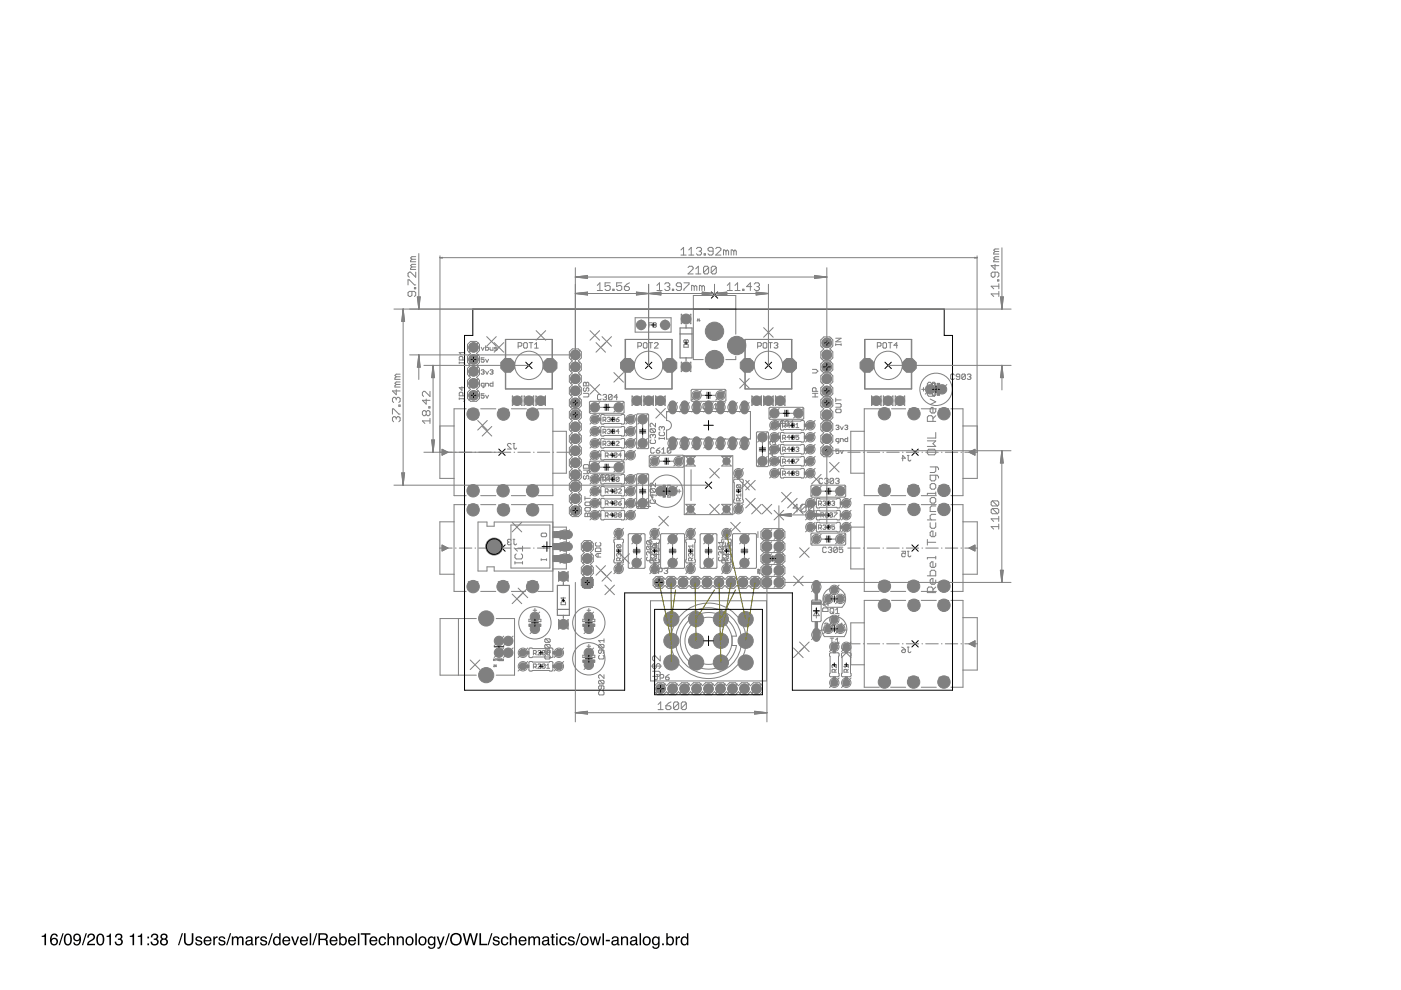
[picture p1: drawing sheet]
<svg xmlns="http://www.w3.org/2000/svg" width="297mm" height="210mm" viewBox="0 0 297 210" stroke-linecap="round" stroke-linejoin="round" font-family="sans-serif">
<path d="M8.8 198.4l.5-.1 .2-.4h.3v2.5h-.4v-1.7h-.6zM11 198.1a.73 .73 0 0 1 .8-.2 .73 .73 0 0 1 .4 .7h-.3a.51 .51 0 0 0-.6-.4 .51 .51 0 0 0-.3 .7l-.1 .2a.82 .82 0 0 1 1.3 .1 .82 .82 0 0 1-.3 1.2 .82 .82 0 0 1-1.2-.4v-1.2zM11 199.6a.53 .53 0 0 0 1 0 .53 .53 0 0 0-1 0zM13.2 197.9h.3l-.8 2.5h-.3zM13.9 198.1a.91 .91 0 0 1 1.1 .1 .91 .91 0 0 1 .2 1 .9 .9 0 0 1-.3 1.1 .9 .9 0 0 1-1.2-.2 1.91 1.91 0 0 1 .2-2zM14.1 198.3a1.65 1.65 0 0 0 .1 1.9h.2a1.25 1.25 0 0 0 .2-2zM15.7 198.2a.89 .89 0 0 1 1.1-.1 .89 .89 0 0 1 .4 1 1.04 1.04 0 0 1-1.3 1.3l-.4-.6h.4a.49 .49 0 0 0 .5 .4 .49 .49 0 0 0 .4-.6l.1-.3a.8 .8 0 0 1-1.2 .1 .8 .8 0 0 1 0-1.2zM15.8 198.8a.55 .55 0 0 0 1.1 0 .55 .55 0 0 0-1.1 0zM18.2 197.9h.2l-.8 2.5h-.2zM18.8 198.1a.81 .81 0 0 1 1.3 .2 .81 .81 0 0 1-.6 1.2l-.7 .6h1.3v.3h-1.7a1.39 1.39 0 0 1 1.1-1.3 .5 .5 0 0 0 .2-.6 .5 .5 0 0 0-.6-.3 .5 .5 0 0 0-.3 .6h-.3zM20.8 198.1a.91 .91 0 0 1 1 .1 .91 .91 0 0 1 .3 1 .9 .9 0 0 1-.3 1.1 .9 .9 0 0 1-1.2-.2 1.91 1.91 0 0 1 .2-2zM21 198.3a1.65 1.65 0 0 0 .1 1.9h.2a1.25 1.25 0 0 0 .2-2zM22.6 198.4l.5-.1 .2-.4h.2v2.5h-.3v-1.7h-.6zM24.6 198.1a.72 .72 0 0 1 1.1-.1 .72 .72 0 0 1 0 1l-.1 .1a.8 .8 0 0 1 .2 1.2 .8 .8 0 0 1-1.1 .1l-.4-.8h.3a.51 .51 0 0 0 .5 .7 .51 .51 0 0 0 .6-.5 .51 .51 0 0 0-.6-.5l-.1-.3a.45 .45 0 0 0 .6-.3 .45 .45 0 0 0-.3-.5 .45 .45 0 0 0-.5 .2l-.1 .3h-.3zM27.5 198.4l.5-.1 .2-.4h.2v2.5h-.3v-1.7h-.6zM29.2 198.4l.5-.1 .2-.4h.2v2.5h-.3v-1.7h-.6zM31.2 198.6h.4v.4h-.4zM31.2 200h.4v.4h-.4zM32.3 198.1a.72 .72 0 0 1 1-.1 .72 .72 0 0 1 0 1l-.1 .1a.8 .8 0 0 1 .2 1.2 .8 .8 0 0 1-1.1 .1l-.4-.8h.3a.51 .51 0 0 0 .5 .7 .51 .51 0 0 0 .6-.5 .51 .51 0 0 0-.6-.5l-.1-.3a.45 .45 0 0 0 .6-.3 .45 .45 0 0 0-.3-.5 .45 .45 0 0 0-.5 .2l-.1 .3h-.3zM34.3 198.6a.45 .45 0 0 0 .9 0 .45 .45 0 0 0-.9 0zM34.3 199.7a.51 .51 0 0 0 1 0 .51 .51 0 0 0-1 0zM34.2 198.1a.7 .7 0 0 1 1.1-.1 .7 .7 0 0 1-.1 1.1 .77 .77 0 0 1 .2 1.1 .77 .77 0 0 1-1.2 0 .77 .77 0 0 1 .1-1.1l-.3-.5zM38.5 197.9h.3l-.8 2.5h-.3zM39 197.9h.4v1.5a.65 .65 0 0 0 .6 .8 .65 .65 0 0 0 .7-.8v-1.5h.3v1.4a1.01 1.01 0 0 1-1 1.2 1.01 1.01 0 0 1-1-1.2zM41.6 198.7a.74 .74 0 0 1 1.2 .4h-.3a.39 .39 0 0 0-.4-.3 .39 .39 0 0 0-.3 .3l.2 .2a.79 .79 0 0 1 .9 .7 .8 .8 0 0 1-.8 .5 .8 .8 0 0 1-.7-.7h.3a.45 .45 0 0 0 .4 .4 .45 .45 0 0 0 .5-.4l-.1-.1a.93 .93 0 0 1-1-.8zM43.4 198.8a.85 .85 0 0 1 1-.2 .85 .85 0 0 1 .4 1h-1.3a.53 .53 0 0 0 .4 .6 .53 .53 0 0 0 .6-.4h.3a.9 .9 0 0 1-1.3 .6 .9 .9 0 0 1-.2-1.4zM43.7 198.9l-.2 .4h1l-.3-.5zM45.2 198.6h.3v.3l.4-.4h.2v.4a.5 .5 0 0 0-.6 .4v1.1h-.3zM46.5 198.7a.74 .74 0 0 1 1.3 .4h-.3a.39 .39 0 0 0-.4-.3 .39 .39 0 0 0-.4 .3l.2 .2a.79 .79 0 0 1 .9 .7 .8 .8 0 0 1-.8 .5 .8 .8 0 0 1-.7-.7h.3a.45 .45 0 0 0 .4 .4 .45 .45 0 0 0 .5-.4l-.1-.1a.93 .93 0 0 1-1-.8zM48.7 197.9h.3l-.8 2.5h-.3zM49.2 198.6h.3v.2a.6 .6 0 0 1 1 0 .62 .62 0 0 1 .7-.3 .62 .62 0 0 1 .4 .7v1.2h-.3v-1.3a.4 .4 0 0 0-.5-.3 .4 .4 0 0 0-.2 .5v1.1h-.4v-1.2a.42 .42 0 0 0-.5-.4 .42 .42 0 0 0-.2 .6v1h-.3zM52.4 199.8a.44 .44 0 0 0 .5 .4 .44 .44 0 0 0 .3-.7zM52.2 198.8a.8 .8 0 0 1 1.4 .2v1.1l.2 .1v.2h-.4l-.1-.2a.63 .63 0 0 1-1 .2 .63 .63 0 0 1 0-1l.9-.2a.42 .42 0 0 0-.4-.5 .42 .42 0 0 0-.4 .4h-.3zM54.1 198.6h.3v.3l.3-.4h.3v.4a.5 .5 0 0 0-.6 .4v1.1h-.3zM55.4 198.7a.74 .74 0 0 1 1.2 .4h-.3a.39 .39 0 0 0-.4-.3 .39 .39 0 0 0-.4 .3l.2 .2a.79 .79 0 0 1 .9 .7 .8 .8 0 0 1-.8 .5 .8 .8 0 0 1-.7-.7h.3a.45 .45 0 0 0 .5 .4 .45 .45 0 0 0 .4-.4l-.1-.1a.93 .93 0 0 1-1-.8zM57.6 197.9h.2l-.8 2.5h-.2zM58.3 199a.64 .64 0 0 0-.1 .8 .64 .64 0 0 0 .9 .2 .64 .64 0 0 0 .1-.9 .64 .64 0 0 0-.9-.1zM58.2 198.7l.6-.2 .4 .3v-.9h.3v2.5h-.3v-.3a.8 .8 0 0 1-1.1 .2 .8 .8 0 0 1-.2-1zM60.1 198.8a.85 .85 0 0 1 1-.2 .85 .85 0 0 1 .4 1h-1.3a.53 .53 0 0 0 .4 .6 .53 .53 0 0 0 .6-.4h.3a.9 .9 0 0 1-1.3 .6 .9 .9 0 0 1-.2-1.4zM60.3 198.9l-.1 .4h1l-.3-.5zM61.7 198.6h.4l.5 1.5 .5-1.5h.3l-.7 1.8h-.3zM63.8 198.8a.85 .85 0 0 1 1.1-.2 .85 .85 0 0 1 .4 1h-1.4a.53 .53 0 0 0 .4 .6 .53 .53 0 0 0 .6-.4h.3a.9 .9 0 0 1-1.2 .6 .9 .9 0 0 1-.3-1.4zM64.1 198.9l-.2 .4h1.1l-.4-.5zM65.7 197.9h.3v2.5h-.3zM67 197.9h.3l-.8 2.5h-.3zM67.8 198.2v.8h.8a.44 .44 0 0 0 .6-.4 .44 .44 0 0 0-.5-.4zM67.5 197.9h1.2a.69 .69 0 0 1 .8 .4 .69 .69 0 0 1-.3 .9l.2 .2 .2 1h-.4l-.1-.9-.5-.2h-.8v1.1h-.3zM70.1 198.8a.85 .85 0 0 1 1-.2 .85 .85 0 0 1 .5 1h-1.4a.53 .53 0 0 0 .4 .6 .53 .53 0 0 0 .6-.4h.3a.9 .9 0 0 1-1.3 .6 .9 .9 0 0 1-.2-1.4zM70.4 198.9l-.2 .4h1l-.3-.5zM71.9 197.9h.3v.9a.81 .81 0 0 1 1.1-.1 .81 .81 0 0 1 .2 1 .73 .73 0 0 1-.5 .7 .73 .73 0 0 1-.8-.2v.2h-.3zM72.4 198.9a.64 .64 0 0 0-.2 .9 .64 .64 0 0 0 .9 .2 .65 .65 0 0 0 .1-.9 .65 .65 0 0 0-.8-.2zM74 198.8a.85 .85 0 0 1 1.1-.2 .85 .85 0 0 1 .4 1h-1.4a.53 .53 0 0 0 .4 .6 .53 .53 0 0 0 .7-.4h.3a.9 .9 0 0 1-1.3 .6 .9 .9 0 0 1-.3-1.4zM74.3 198.9l-.2 .4h1.1l-.4-.5zM75.9 197.9h.3v2.5h-.3zM76.5 197.9h2v.3h-.8v2.2h-.4v-2.2h-.8zM78.6 198.8a.85 .85 0 0 1 1-.2 .85 .85 0 0 1 .4 1h-1.3a.53 .53 0 0 0 .3 .6 .53 .53 0 0 0 .7-.4h.3a.9 .9 0 0 1-1.3 .6 .9 .9 0 0 1-.3-1.4zM78.8 198.9l-.1 .4h1l-.3-.5zM80.5 198.8a.76 .76 0 0 1 .8-.3 .76 .76 0 0 1 .5 .7h-.3a.51 .51 0 0 0-.6-.4 .51 .51 0 0 0-.3 .7 .49 .49 0 0 0 .3 .7 .49 .49 0 0 0 .6-.4h.3a.83 .83 0 0 1-1 .6 .83 .83 0 0 1-.5-1.2zM82.2 197.9h.3v.9a.65 .65 0 0 1 .7-.3 .65 .65 0 0 1 .5 .7v1.2h-.4v-1.2a.46 .46 0 0 0-.5-.4 .46 .46 0 0 0-.3 .6v1h-.3zM84.1 198.6h.3v.2a.66 .66 0 0 1 .8-.3 .66 .66 0 0 1 .4 .7v1.2h-.3v-1.2a.46 .46 0 0 0-.5-.4 .46 .46 0 0 0-.4 .6v1h-.3zM86.5 198.9a.66 .66 0 0 0-.2 .9 .66 .66 0 0 0 .9 .2 .67 .67 0 0 0 .1-.9 .67 .67 0 0 0-.8-.2zM86.2 198.8a.92 .92 0 0 1 1.2 .1 .92 .92 0 0 1 0 1.2 .92 .92 0 0 1-1.2 .1l-.2-.7zM88.1 197.9h.3v2.5h-.3zM89.3 198.9a.66 .66 0 0 0-.3 .9 .66 .66 0 0 0 1 .2 .67 .67 0 0 0 .1-.9 .67 .67 0 0 0-.8-.2zM89 198.8a.92 .92 0 0 1 1.2 .1 .92 .92 0 0 1 0 1.2 .92 .92 0 0 1-1.3 .1l-.2-.7zM90.9 198.8l.6-.3 .5 .3v-.2h.3v1.7a.81 .81 0 0 1-.6 .9 .81 .81 0 0 1-1-.6h.4a.53 .53 0 0 0 .7 .3 .53 .53 0 0 0 .2-.8 .8 .8 0 0 1-1.1 .2 .8 .8 0 0 1-.2-1.1zM91.2 198.9a.65 .65 0 0 0-.2 .9 .65 .65 0 0 0 .8 .2 .64 .64 0 0 0 .2-.8 .64 .64 0 0 0-.8-.3zM92.6 198.6h.3l.5 1.5 .5-1.5h.4l-.8 2a.61 .61 0 0 1-.8 .5v-.2h.4l.2-.4zM95.1 197.9h.3l-.8 2.5h-.3zM95.9 198.1a1.29 1.29 0 0 1 1.8 .2 1.29 1.29 0 0 1-.3 1.8 1.29 1.29 0 0 1-1.8-.2l-.1-1.1zM96 198.4a1.02 1.02 0 0 0-.1 1.3 1.02 1.02 0 0 0 1.3 .3 1.01 1.01 0 0 0 .3-1.4 1.01 1.01 0 0 0-1.5-.2zM98.1 197.9h.4l.5 2 .5-2h.4l.6 2 .5-2h.3l-.6 2.5h-.4l-.6-2.1-.6 2.1h-.3zM101.6 197.9h.4v2.2h1.3v.3h-1.7zM104.1 197.9h.3l-.8 2.5h-.3zM104.7 198.7a.74 .74 0 0 1 1.2 .4h-.3a.39 .39 0 0 0-.4-.3 .39 .39 0 0 0-.4 .3l.2 .2a.79 .79 0 0 1 .9 .7 .8 .8 0 0 1-.8 .5 .8 .8 0 0 1-.7-.7h.3a.45 .45 0 0 0 .5 .4 .45 .45 0 0 0 .4-.4v-.1a.93 .93 0 0 1-1.1-.8zM106.4 198.8a.76 .76 0 0 1 .8-.3 .76 .76 0 0 1 .6 .7h-.3a.51 .51 0 0 0-.7-.4 .51 .51 0 0 0-.3 .7 .49 .49 0 0 0 .4 .7 .49 .49 0 0 0 .6-.4h.3a.83 .83 0 0 1-1.1 .6 .83 .83 0 0 1-.5-1.2zM108.1 197.9h.3v.9a.65 .65 0 0 1 .8-.3 .65 .65 0 0 1 .4 .7v1.2h-.3v-1.2a.46 .46 0 0 0-.6-.4 .46 .46 0 0 0-.3 .6v1h-.3zM110.2 198.8a.85 .85 0 0 1 1-.2 .85 .85 0 0 1 .4 1h-1.3a.53 .53 0 0 0 .4 .6 .53 .53 0 0 0 .6-.4h.3a.9 .9 0 0 1-1.3 .6 .9 .9 0 0 1-.2-1.4zM110.4 198.9l-.1 .4h1l-.3-.5zM112 198.6h.3v.2a.6 .6 0 0 1 1.1 0 .62 .62 0 0 1 .7-.3 .62 .62 0 0 1 .4 .7v1.2h-.3v-1.3a.4 .4 0 0 0-.5-.3 .4 .4 0 0 0-.3 .5v1.1h-.3v-1.2a.42 .42 0 0 0-.5-.4 .42 .42 0 0 0-.3 .6v1h-.3zM115.2 199.8a.44 .44 0 0 0 .6 .4 .44 .44 0 0 0 .2-.7zM115.1 198.8a.8 .8 0 0 1 1.3 .2v1.1l.2 .1v.2h-.3l-.2-.2a.63 .63 0 0 1-.9 .2 .63 .63 0 0 1 0-1l.9-.2a.42 .42 0 0 0-.4-.5 .42 .42 0 0 0-.4 .4h-.3zM117 198h.3v.6h.3v.2h-.3v1.2l.3 .2v.2a.44 .44 0 0 1-.6-.4v-1.2h-.3v-.2h.3zM117.9 198.6h.3v1.8h-.3zM117.9 197.9h.3v.3h-.3zM118.8 198.8a.76 .76 0 0 1 .8-.3 .76 .76 0 0 1 .6 .7h-.3a.51 .51 0 0 0-.7-.4 .51 .51 0 0 0-.3 .7 .49 .49 0 0 0 .4 .7 .49 .49 0 0 0 .6-.4h.3a.83 .83 0 0 1-1.1 .6 .83 .83 0 0 1-.5-1.2zM120.6 198.7a.74 .74 0 0 1 1.2 .4h-.3a.39 .39 0 0 0-.4-.3 .39 .39 0 0 0-.4 .3l.2 .2a.79 .79 0 0 1 1 .7 .8 .8 0 0 1-.9 .5 .8 .8 0 0 1-.6-.7h.3a.45 .45 0 0 0 .4 .4 .45 .45 0 0 0 .4-.4v-.1a.93 .93 0 0 1-1.1-.8zM122.8 197.9h.3l-.8 2.5h-.3zM123.6 198.9a.66 .66 0 0 0-.2 .9 .66 .66 0 0 0 1 .2 .67 .67 0 0 0 .1-.9 .67 .67 0 0 0-.9-.2zM123.3 198.8a.92 .92 0 0 1 1.3 .1 .92 .92 0 0 1 0 1.2 .92 .92 0 0 1-1.3 .1l-.2-.7zM125 198.6h.3l.4 1.4 .3-1.4h.4l.4 1.4 .3-1.4h.3l-.5 1.8h-.3l-.4-1.4-.4 1.4h-.3zM127.7 197.9h.4v2.5h-.4zM128.4 199.3h.9v.3h-.9zM130 199.8a.44 .44 0 0 0 .5 .4 .44 .44 0 0 0 .3-.7zM129.8 198.8a.8 .8 0 0 1 1.4 .2v1.1l.2 .1v.2h-.4l-.1-.2a.63 .63 0 0 1-1 .2 .63 .63 0 0 1 0-1l.9-.2a.42 .42 0 0 0-.4-.5 .42 .42 0 0 0-.4 .4h-.3zM131.7 198.6h.3v.2a.66 .66 0 0 1 .7-.3 .66 .66 0 0 1 .5 .7v1.2h-.3v-1.2a.46 .46 0 0 0-.6-.4 .46 .46 0 0 0-.3 .6v1h-.3zM133.9 199.8a.44 .44 0 0 0 .6 .4 .44 .44 0 0 0 .2-.7zM133.7 198.8a.8 .8 0 0 1 1.4 .2v1.1l.2 .1v.2h-.4l-.1-.2a.63 .63 0 0 1-1 .2 .63 .63 0 0 1 0-1l1-.2a.42 .42 0 0 0-.4-.5 .42 .42 0 0 0-.5 .4h-.3zM135.6 197.9h.3v2.5h-.3zM136.8 198.9a.66 .66 0 0 0-.2 .9 .66 .66 0 0 0 .9 .2 .67 .67 0 0 0 .1-.9 .67 .67 0 0 0-.8-.2zM136.5 198.8a.92 .92 0 0 1 1.2 .1 .92 .92 0 0 1 0 1.2 .92 .92 0 0 1-1.2 .1l-.2-.7zM138.4 198.8l.6-.3 .6 .3v-.2h.2v1.7a.81 .81 0 0 1-.6 .9 .81 .81 0 0 1-.9-.6h.3a.53 .53 0 0 0 .7 .3 .53 .53 0 0 0 .2-.8 .8 .8 0 0 1-1 .2 .8 .8 0 0 1-.3-1.1zM138.7 198.9a.65 .65 0 0 0-.2 .9 .65 .65 0 0 0 .9 .2 .64 .64 0 0 0 .2-.8 .64 .64 0 0 0-.9-.3zM140.4 200h.3v.4h-.3zM141.3 197.9h.3v.9a.81 .81 0 0 1 1-.1 .81 .81 0 0 1 .3 1 .73 .73 0 0 1-.5 .7 .73 .73 0 0 1-.8-.2v.2h-.3zM141.7 198.9a.64 .64 0 0 0-.1 .9 .64 .64 0 0 0 .9 .2 .65 .65 0 0 0 0-.9 .65 .65 0 0 0-.8-.2zM143.3 198.6h.3v.3l.3-.4h.3v.4a.5 .5 0 0 0-.6 .4v1.1h-.3zM144.8 199a.64 .64 0 0 0-.1 .8 .64 .64 0 0 0 .8 .2 .64 .64 0 0 0 .1-.9 .64 .64 0 0 0-.8-.1zM144.7 198.7l.6-.2 .3 .3v-.9h.3v2.5h-.2v-.3a.8 .8 0 0 1-1.1 .2 .8 .8 0 0 1-.3-1z" fill-rule="evenodd" fill="#000"/>
<g fill="none" stroke="#000" stroke-width=".21">
<path d="M99.9 76.2h1M100.2 65.5h100v5.6h1.8v75.2h-34v-20.6h-35.6v20.6h-33.9v-75.2h1.7zM100.4 75.7v1M111.5 76.8l1.3 1.3M112.8 76.8l-1.3 1.3M136.8 76.8l1.4 1.3M138 68.9h.9M138.2 76.8l-1.4 1.3M138.5 68.5v.8M145.2 72.7h.5M145.5 72.4v.6M150.8 61.9l1.4 1.3"/>
<path d="M152.2 61.9l-1.4 1.3M162.2 76.8l1.4 1.3M163.6 76.8l-1.4 1.3M174.6 77.8h1.4M174.8 72.7h1M175.3 72.2v1M175.3 77.1v1.4M187.6 76.8l1.4 1.3M189 76.8l-1.4 1.3M99.9 83.8h1M100.4 83.3v1M105.7 95.2l1.4 1.4"/>
<path d="M107.1 95.2l-1.4 1.4M121.5 87.9h.9M121.5 85.4h.9M122 84.9v1M122 87.5v.9M128 86.4h1.3M128 99.1h1.3M128.6 85.7v1.3M128.6 98.4v1.3M129.5 94h.8M129.5 91.4h.8M129.5 88.9h.8"/>
<path d="M129.5 96.5h.8M129.9 88.5v.8M129.9 91.1v.7M129.9 93.6v.8M129.9 96.1v.8M135.6 91.4h1.3M136.2 90.8v1.3M140.7 97.8h1.3M141.3 97.1v1.3M149.2 90.2h2M149.6 83.8h1.3M150.2 83.2v1.3"/>
<path d="M150.2 89.2v2M161 95.2h1.3M161.6 94.6v1.3M166.1 87.6h1.3M166.7 87v1.3M167.6 97.8h.8M167.6 90.2h.8M167.6 95.2h.8M167.6 92.7h.8M168 89.8v.8M168 92.3v.8M168 94.9v.7"/>
<path d="M168 97.4v.8M168 99.9v.8M174.8 85.4h1M174.8 82.9h1M175 95.6h.6M175.3 82.4v1M175.3 84.9v1M175.3 95.3v.5M193.3 95.2l1.4 1.4M194.7 95.2l-1.4 1.4M197.7 82.5h1.5M198.5 81.8v1.5"/>
<path d="M105.7 115.5l1.4 1.4M107.1 115.5l-1.4 1.4M114.9 115.9h2.1M116 114.9v2M121.5 108.3h1M122 107.7v1.1M129.5 104.1h.8M129.5 106.7h.8M129.5 109.2h.8M129.5 101.6h.8M129.9 101.2v.8M129.9 103.8v.7"/>
<path d="M129.9 106.3v.7M129.9 108.8v.8M130.8 116.8h.8M131.2 116.5v.7M134.2 116.8h1.5M135 116.1v1.5M135.6 104.1h1.3M136.2 103.5v1.3M138.4 116.8h.8M138.8 116.5v.7M140.6 104.1h1.5M141.3 103.4v1.5"/>
<path d="M141.9 116.8h1.4M142.6 116.1v1.5M146 116.8h.8M146.4 116.5v.7M149.5 116.8h1.5M149.5 102.2l1.4 1.3M150.2 116.1v1.5M150.9 102.2l-1.4 1.3M153.6 116.8h.8M154 116.5v.7M156.2 104.1h.8M156.6 103.8v.7"/>
<path d="M157.1 116.8h1.5M157.8 116.1v1.5M163.3 118.4h1.2M163.9 117.8v1.2M167.6 100.3h.8M174.9 114.3h1.4M175 104.1h1.3M175.2 106.7h.8M175.2 109.2h.8M175.2 111.8h.8M175.6 103.5v1.3M175.6 106.3v.7"/>
<path d="M175.6 108.8v.8M175.6 111.4v.7M175.6 113.6v1.4M193.3 115.5l1.4 1.4M194.7 115.5l-1.4 1.4M104.8 137.1h2M105.8 136.1v2.1M112.7 132.1h1.5M113.4 131.3v1.5M114.3 138.4h.7M114.7 138v.8M119.1 127.3h.6"/>
<path d="M119.4 127v.6M124 123.5h1M124.1 132.1h1.5M124.1 139.7h1.5M124.5 123v1M124.8 131.3v1.5M124.8 138.9v1.5M138.8 129.2h22.8v18.1h-22.8zM139 123.5h1.5M139.7 122.8v1.4M149.2 135.9h2M150.2 134.9v2"/>
<path d="M172.5 129.5h1.2M173.1 128.9v1.2M176.2 127h1.3M176.2 133.3h1.3M176.9 126.3v1.4M176.9 132.7v1.3M193.3 135.8l1.4 1.4M194.7 135.8l-1.4 1.4M114.3 141.3h.7M114.7 140.9v.7M139.3 146h1.5M140.1 145.3v1.4"/>
<path d="M176.5 140.9h.7M176.9 140.6v.7M179 140.9h.8M179.4 140.6v.7"/>
<circle cx="104.8" cy="115.9" r="1.65"/>
</g>
<g fill="none" stroke="#808080" stroke-width=".21">
<path d="M87.3 56.6l-.2 .3v.2h1M87.3 55l-.2 .2v.3h1M87.3 56.6h.8M87.3 55h.8M88.1 54.4h-.8l-.2 .3 .2 .3M88.1 56h-.8l-.2 .3 .2 .3M88.1 57.7v1.1l-1-1.1h-.3l-.3 .3v.5l.3 .3M88.8 53.8v11.7M93.3 54.3v41.6M93.3 54.6h113.9M93.3 54.6h.5v.1zM93.3 54.6l.5 .1"/>
<path d="M93.8 54.6h-.5M122 58.7l2.6-.3v.7zM122 56.8v20.7M122 58.7h53.3M122 58.7l2.6 .2M122 58.7l2.6 .3M124.6 58.6l-2.6 .1M124.6 58.5l-2.6 .2M129.4 60h-1.1v.8l.5-.3h.3l.3 .3v.5l-.3 .3h-.6l-.2-.3M131.8 60h-1.1v.8l.6-.3h.3l.2 .3v.5l-.2 .3h-.6l-.3-.3M133.5 60l-1.1 .8M144.4 53l.5-.5v1.6"/>
<path d="M144.4 54.1h1.1M145 60h1.1v.2l-1.1 1.1v.3M145.9 56.7l.3-.2h.5l.3 .2v.3l-1.1 1.1h1.1M146 53l.6-.5v1.6M146 54.1h1.1M147.5 58.1h1.1M147.5 57l.6-.5v1.6M147.7 52.7l.2-.2h.6l.2 .2v.3l-.2 .3M148.2 53.3h.3M148.5 53.3l.2 .2v.3l-.2 .3h-.6l-.2-.3M149.3 53.8h.3v.3h-.3zM150.2 56.7v1.1l-.2 .3h-.6l-.2-.3"/>
<path d="M150.2 56.7l-.2-.2h-.6l-.2 .2v1.1M150.2 56.7l-1 1.1M151.2 53.3h-.8l-.3-.3v-.3l.3-.2h.5l.3 .2v1.1l-.3 .3h-.5l-.3-.3M151.7 52.7l.3-.2h.6l.2 .2v.3l-1.1 1.1h1.1M151.9 56.7v1.1l-.3 .3h-.5l-.3-.3M151.9 56.7l-.3-.2h-.5l-.3 .2v1.1M151.9 56.7l-1.1 1.1M153.9 53.3v.8M153.9 53.3l-.3-.3h-.2v1.1M153.9 53.3l.3-.3 .3 .3v.8M155.6 53.3v.8M155.6 53.3l-.3-.3h-.3v1.1"/>
<path d="M155.6 53.3l.2-.3 .3 .3v.8M172.7 58.4l2.6 .3-2.6 .4zM172.7 58.6l2.6 .1M172.7 58.5l2.6 .2M175.3 56.8v15.6M175.3 58.7l-2.6 .2M175.3 58.7l-2.6 .3M206.7 54.6h.5l-.5 .1zM206.7 54.6h.5M207.2 54.3v41.6M207.2 54.6l-.5 .1M211 57.7v.8l-.3 .3h-.3l-.3-.3v-.5l.3-.3h1.1l.3 .3v.5l-.3 .3"/>
<path d="M211 55l-.3 .2v.3h1.1M211 55h.8M211 56v1.1l-.9-.8h1.7M211 53.3l-.3 .3v.3h1.1M211 53.3h.8M211.5 59.3h.3v.3h-.3zM211.8 54.4h-.8l-.3 .3 .3 .3M211.8 52.8h-.8l-.3 .2 .3 .3M212.4 52.5v13M83.5 65.5h66.7M84 79.9h.8M84 79.9l-.3 .3v.2h1.1"/>
<path d="M84.8 79.3h-.8l-.3 .3 .3 .3M85.5 65.5v37.4M85.5 65.5l.3 2.6h-.6zM85.5 65.5l-.2 2.6M85.5 65.5l.1 2.6M85.5 65.5l-.3 2.6M85.5 65.5l.2 2.6M86.5 60.4v-1.1h.3l1.1 1.1h.2M86.8 75.2h35.2M87.3 61.8v.8l-.2 .3h-.3l-.3-.3v-.5l.3-.3h1.1l.2 .3v.5l-.2 .3M87.9 61h.2v.2h-.2zM88.5 62.9h.6l-.3 2.6z"/>
<path d="M88.5 62.9l.3 2.6M88.7 62.9l.1 2.6M88.8 75.2v5.3M88.8 75.2l.3 2.7h-.6zM88.8 75.2l-.1 2.7M88.8 75.2l.1 2.7M88.8 75.2l-.3 2.7M88.8 75.2l.2 2.7M88.9 62.9l-.1 2.6M89 62.9l-.2 2.6M89.9 77.5h22.2M91.8 77.5l.3 2.6h-.6z"/>
<path d="M91.8 77.5v18.4M91.8 77.5l-.1 2.6M91.8 77.5l.1 2.6M91.8 77.5l-.2 2.6M91.8 77.5l.3 2.6M97.4 76.9h.9l.2 .2-.2 .4M97.4 76.7v.4M98.1 76.3v-.5l-.2-.2h-.3l-.2 .2v.5h1.1M98.5 74.4v.7M98.5 74.8h-1.1l.3 .3M99.8 72.4h1.2l.7 .6v1.3l-.7 .6 .7 .7v1.2l-.7 .7 .7 .6v1.3l-.7 .6 .7 .6v1.3l-.7 .6 .7 .7v1.3l-.7 .6h-1.2l-.7-.6v-1.3l.7-.7-.7-.6v-1.3l.7-.6-.7-.6v-1.3l.7-.6-.7-.7v-1.2l.7-.7-.7-.6v-1.3zM101.4 75.2l-2 2"/>
<path d="M101.4 72.6l-2 2.1M101.4 77.7l-2 2.1M102 78.5l.5-.1 .1 .1-.1 .4M102 73.6l.3 .7 .3-.7M102.3 78.9h.2M102.5 78.9l.1 .1-.1 .3-.5-.1M102.6 75.9h-.6v.4l.3-.1 .3 .1-.1 .5-.5-.2M103 73.3v1l.6-.2v-.3l-.2-.2h-.4M103 78.7l.3 .6 .3-.6M103 76.2l.3 .6 .3-.6M103.2 71.4l2 2M103.9 73.6v.5l.2 .2h.4v-.7"/>
<path d="M103.9 78.5l.5-.1 .1 .1-.1 .4M104.2 78.9h.2M104.4 78.9l.1 .1-.1 .3-.5-.1M104.8 72.6l2 2.1M105.2 71.4l-2 2M105.5 73.6l-.7 .2 .5 .2 .2 .1-.2 .2h-.5M106.8 72.6l-2 2.1M106.8 76.4h1.8v2.1h-1.8zM107.1 72h10v10.5h-10zM107.2 72v10.5M107.6 77.5l1-1v2zM109.9 73.4h.5l.2-.2v-.4l-.2-.2h-.5v1.2"/>
<path d="M111.2 72.6h.4l.2 .2v.8l-.2 .2h-.4l-.2-.2v-.8zM112.2 72.6h.8M112.6 72.6v1.2M113.3 73.8h.8M113.3 73l.4-.4v1.2M113.7 70.1l2 2M115.6 77.5h1M115.6 76.4h1.8v2.1h-1.8zM115.7 70.1l-2 2M117 72v10.5M117.6 76.5v2l-1-1zM122 62.2l2.6-.3v.7z"/>
<path d="M122 62.2h40.9M122 62.2l2.6 .2M122 62.2l2.6 .3M123 79.3l-2 2M123 76.8l-2 2M123 74.2l-2 2.1M124.6 62.1l-2.6 .1M124.6 62l-2.6 .2M125.1 70.1l2 2M126.4 72.6l2 2.1M126.6 61.6h1.1M126.6 60.5l.6-.5v1.6"/>
<path d="M127.1 70.1l-2 2M127.6 71.4l2 2M129.6 71.4l-3.2 3.3M129.9 61.3h.3v.3h-.3zM130.2 79l2 2M132 77.5h1M132.2 79l-2 2M132.2 76.4h1.8v2.1h-1.8zM132.4 60.8h.8l.3 .2v.3l-.3 .3h-.5l-.3-.3zM132.5 72h10v10.5h-10zM132.6 72v10.5M133 77.5l1 1"/>
<path d="M134 76.5l-1 1M134.7 67.4h7.6v3h-7.6zM134.9 61.9l2.6 .3-2.6 .4zM134.9 62.1l2.6 .1M134.9 62l2.6 .2M135.2 73.4h.6l.2-.2v-.4l-.2-.2h-.6v1.2M135.9 67.9v1M135.9 67.9l1 1-1 1-1-1zM136.4 72.8l.2-.2h.4l.2 .2v.8l-.2 .2h-.4l-.2-.2zM137.5 60.3v17.2M137.5 62.2l2.6-.3v.7zM137.5 62.2l2.6 .2"/>
<path d="M137.5 62.2l2.6 .3M137.5 62.2l-2.6 .2M137.5 62.2l-2.6 .3M137.6 72.6h.8M137.6 68.9h.3M138 72.6v1.2M138.2 68.4h-.6v1M138.5 68.6l.5-.2 .1 .2-.1 .3M138.7 72.8l.2-.2h.4l.2 .2v.2l-.8 .8h.8M138.8 68.9h.2M139 68.9l.1 .2-.1 .3-.5-.2M139.3 60.5l.5-.5v1.6"/>
<path d="M139.3 61.6h1.1M140.1 62.1l-2.6 .1M140.1 62l-2.6 .2M140.9 60.2l.3-.2h.5l.3 .2v.3l-.3 .3M141 77.5h1M141 67.9v1M141 67.9l1 1-1 1-1-1zM141 76.4h1.8v2.1h-1.8zM141.5 60.8h.2M141.7 60.8l.3 .2v.3l-.3 .3h-.5l-.3-.3M142.4 72v10.5M142.6 61.3h.2v.3h-.2z"/>
<path d="M143 76.5v2l-1-1zM144.4 66.6l2.1 2v-2l-2.1 2zM144.4 76.8l2.1 2v-2l-2.1 2zM144.5 60.8h-.8l-.3-.3v-.3l.3-.2h.5l.3 .2v1.1l-.3 .3h-.5l-.3-.3M145 73.1l.1-.1h.7l.1 .1v.5h-.9zM145.5 72.2l.1-.1 .3 .1-.1 .5M145.5 72.2l-.2-.1-.3 .1 .1 .5M145.5 72.2v.2M147 65.6h9M147.2 60.8l-.3-.3h-.3v1.1M147.2 60.8v.8M147.2 60.8l.3-.3 .2 .3v.8"/>
<path d="M147.8 68h.2M148 67.8l-.1-.2v.4M148.2 67.6h.1M148.2 67.6v.4h.2M148.8 60.8l-.3-.3h-.2v1.1M148.8 60.8v.8M148.8 60.8l.3-.3 .3 .3v.8M148.9 61.9l2.6 .3-2.6 .4zM148.9 62.1l2.6 .1M148.9 62l2.6 .2M151.5 60.3v2.2M151.5 62.2l-2.6 .2"/>
<path d="M151.5 62.2l-2.6 .3M151.5 62.2l2.6-.3v.7zM151.5 62.2l2.6 .2M151.5 62.2l2.6 .3M152.5 75.2l-2 2.1M152.5 69.2l-2 2.1M154.1 62.1l-2.6 .1M154.1 62l-2.6 .2M154.2 61.6h1.1M154.2 60.5l.5-.5v1.6M155.8 61.6h1.1M155.8 60.5l.6-.5v1.6"/>
<path d="M156 70.8v-8.1h-9v13.5h2.1M156 75.5v.7h-2.1M157.2 72.2l-2 2.1M157.4 77.5h1M157.5 61.3h.2v.3h-.2zM157.6 76.4h1.8v2.1h-1.8zM157.9 72h10v10.5h-10zM158 72v10.5M158.4 77.5l1 1M159.4 60.8h-1.1l.8-.8v1.6M159.4 76.5l-1 1M159.9 60.2l.3-.2h.5l.3 .2v.3l-.3 .3"/>
<path d="M160.3 61.9l2.6 .3-2.6 .4zM160.3 62.1l2.6 .1M160.3 62l2.6 .2M160.5 60.8h.2M160.6 73.4h.6l.2-.2v-.4l-.2-.2h-.6v1.2M160.7 60.8l.3 .2v.3l-.3 .3h-.5l-.3-.3M161.9 69.5l2 2M162 72.6h.4l.2 .2v.8l-.2 .2h-.4l-.2-.2v-.8zM162.9 60.3v17.2M162.9 62.2l-2.6 .2M162.9 62.2l-2.6 .3M163 72.6h.7"/>
<path d="M163.4 72.6v1.2M163.9 69.5l-2 2M164.1 72.8l.2-.2h.4l.2 .2-.2 .4M164.5 73.2h.2M164.7 73.2l.2 .2-.2 .4h-.4l-.2-.2M166.4 77.5h1M166.4 76.4h1.8v2.1h-1.8zM167.8 72v10.5M168.4 76.5v2l-1-1zM172.3 78.3h.7l.4 .4-.4 .4h-.7M174.7 76.5l-.7-.6v-1.3l.7-.6-.7-.7v-1.2l.7-.7h1.2l.7 .7v1.2l-.7 .7 .7 .6v1.3l-.7 .6M174.7 76.5l-.7 .7v1.2l.7 .7"/>
<path d="M174.7 79.1l-.7 .6v1.3l.7 .6-.7 .6v1.3l.7 .6M174.7 79.1h1.2M174.7 76.5h1.2M175.9 76.5l.7 .7v1.2l-.7 .7M175.9 79.1l.7 .6v1.3l-.7 .6 .7 .6v1.3l-.7 .6M176.3 71.7l-2 2M176.3 79.3l-2 2M176.3 74.2l-2 2.1M176.3 76.8l-2 2M177.2 73.1h1.1M177.2 72.9v.4M177.2 71.7h1.1l-1.1 .8h1.1"/>
<path d="M178.3 72.9v.4M182.8 77.5h1M183 76.4h1.8v2.1h-1.8zM183.3 72h10v10.5h-10zM183.4 72v10.5M183.8 77.5l1 1M184.8 76.5l-1 1M186 73.4h.6l.2-.2v-.4l-.2-.2h-.6v1.2M187.2 72.8l.2-.2h.4l.2 .2v.8l-.2 .2h-.4l-.2-.2zM188.3 77.5h26.1M188.3 65.5h26.1M188.4 72.6h.7"/>
<path d="M188.7 72.6v1.2M190.3 73.2h-.8l.6-.6v1.2M191.8 76.4h1.8v2.1h-1.8zM192.8 77.5l1-1v2zM193.2 72v10.5M202.3 79.5l-.2-.2h-.3l-.2 .2v.8l.2 .2h.3l.2-.2M203.5 79.9h-.6l-.2-.2 .2-.4h.4l.2 .2v.8l-.2 .2h-.4l-.2-.2M204.7 79.5l-.8 .8M204.7 79.5l-.2-.2h-.4l-.2 .2v.8M204.7 79.5v.8l-.2 .2h-.4l-.2-.2M205.1 79.5l.2-.2h.4l.1 .2-.1 .4M205.5 79.9h.2"/>
<path d="M205.7 79.9l.1 .2-.1 .4h-.4l-.2-.2M211.8 60.2v1M211.8 61.8v1.1M211.8 62.3h-1.7l.6 .6M211.8 60.7h-1.7l.6 .5M212.1 62.9h.6l-.3 2.6zM212.2 62.9l.2 2.6M212.3 62.9l.1 2.6M212.4 77.5v5.2M212.4 77.5l.3 2.6h-.6zM212.4 77.5l-.1 2.6M212.4 77.5l.2 2.6"/>
<path d="M212.4 77.5l-.2 2.6M212.4 77.5l.3 2.6M212.6 62.9l-.2 2.6M212.7 62.9l-.3 2.6M83.2 87.8v-1.1h.3l1.1 1.1h.2M84 84.5l-.3-.3h-.2l-.3 .3v.6l.3 .2M84 84.5l.3-.3h.3l.2 .3v.6l-.2 .2M84 88.6l-.3-.3h-.2l-.3 .3v.6l.3 .2M84 88.6l.3-.3h.3l.2 .3v.6l-.2 .2M84 82.6v1.1l-.8-.8h1.6M84 84.5v.3M84 88.6v.3"/>
<path d="M84 81.5l-.3 .3v.3h1.1M84 81.5h.8M84.6 85.9h.2v.2h-.2zM84.8 81h-.8l-.3 .3 .3 .2M89.9 95.9h18.4M90.4 87.3l-.3-.2h-.3l-.2 .2v.6l.2 .2h.3l.3-.2M90.4 87.3l.2-.2h.3l.3 .2v.6l-.3 .2h-.3l-.2-.2M90.4 84.6v1.1l-.8-.8h1.6M90.4 87.3v.6M90.9 86.2h.3v.3h-.3zM91.2 89.2h-1.6l.5 .6M91.2 83v1.1l-1.1-1.1h-.3l-.2 .2v.6l.2 .3"/>
<path d="M91.2 88.7v1.1M91.5 93.3h.6l-.3 2.6zM91.6 93.3l.2 2.6M91.7 93.3l.1 2.6M91.9 93.3l-.1 2.6M92.1 93.3l-.3 2.6M93.7 95.2l1.3 .7-1.3 .6zM93.7 96.5h.1M93.7 96.4h.3M93.7 96.3h.5M93.7 96.2h.7M93.7 96.1h.9"/>
<path d="M93.7 96h1.1M93.7 95.8h1.1M93.7 95.7h.9M93.7 95.6h.7M93.7 95.5h.6M93.7 95.4h.4M93.7 95.3h.2M96.3 90.3h-3v11.1h3M97.4 84.5h.9l.2 .2-.2 .4M97.4 84.3v.4M97.9 82v.8l-.5-.6h1.1M98.1 83.9v-.5l-.2-.2h-.3l-.2 .2v.5h1.1"/>
<path d="M98.8 86.7h-2.5v18.4h2.5M99.3 86.8h2l-1 1zM100.3 87.8v1M101.3 89.2l2 2M101.4 82.8l-2 2M101.4 80.3l-2 2M101.9 86.7h3.2M102.2 90.4l2.1 2.1M102.6 83.5h-.6v.4l.5-.1 .1 .5-.1 .1-.5-.1M102.6 81.9h-.4l-.2-.2 .2-.4h.4v.7l-.3 .2M103 83.8l.3 .6 .3-.6M103 81.9v-.6l.6 .1v.5"/>
<path d="M103.3 89.2l-2 2M104.3 90.4l-2.1 2.1M104.5 80.9v1l-.6-.2v-.3l.2-.1h.4M105.7 86.8h2.1l-1.1 1zM106.7 87.8v1M108.4 94.2l-.2-.2h-.4l-.2 .2v.2l.8 .8h-.8M108.4 86.7h3.2M108.6 83.9v2.1l2.1-2.1v2.1zM108.8 94h.4M109 94v1l.2 .2 .3-.2M109 95.9h.1M109.8 95.9h2.6"/>
<path d="M111.1 83.9l2.1 2.1v-2.1l-2.1 2.1zM111.9 86.8h2l-1 1zM112.9 87.8v1M113.1 95.9h.1M113.6 83.9v2.1l2.1-2.1v2.1zM113.9 95.9h2.7M114 86.7h3.2v18.4h-3.2M117.2 91.4h2.9v8.9h-2.9M117.2 95.9h.2M118.1 95.9h2.6M121.3 86.7h1.3M121.3 86.7l-.6-.7v-1.2l.6-.7-.6-.6v-1.3l.6-.6-.6-.6v-1.3l.6-.6-.6-.7v-1.2l.6-.7-.6-.6v-1.3l.6-.6h1.3l.7 .6v1.3l-.7 .6 .7 .7v1.2l-.7 .7 .7 .6v1.3l-.7 .6 .7 .6v1.3l-.7 .6 .7 .7v1.2l-.7 .7"/>
<path d="M121.3 86.7l-.6 .6v1.3l.6 .6-.6 .7v1.2l.6 .7-.6 .6v1.3l.6 .6-.6 .6v1.3l.6 .6-.6 .7v1.2l.6 .7-.6 .6v1.3l.6 .6M122.6 86.7l.7 .6v1.3l-.7 .6 .7 .7v1.2l-.7 .7 .7 .6v1.3l-.7 .6 .7 .6v1.3l-.7 .6 .7 .7v1.2l-.7 .7 .7 .6v1.3l-.7 .6M123 86.9l-2 2.1M123 89.5l-2 2M123 92l-2 2M123 94.6l-2 2M123 97.1l-2 2M123 99.6l-2 2.1M123 84.4l-2 2M123 81.9l-2 2M123.7 81.2l.2-.2 .4 .2 .4-.2 .1 .2v.6h-1.1zM123.7 99.7h1.1l-.3 .4 .3 .3h-1.1"/>
<path d="M123.7 98.7l.2-.2h.8l.1 .2v.6h-1.1zM123.7 83.4h1l.1 .2v.4l-.1 .2h-1M123.9 82.2l-.2 .2v.4l.4 .2 .2-.2v-.4l.4-.2 .1 .2v.4l-.1 .2M124.3 81.2v.6M125 85.2l.2-.1h7l.1 .1v2.3l-.2 .1h-7l-.1-.1zM125 97.9l7.2-.1 .1 .1v2.3l-.2 .1h-7l-.1-.1zM125.1 81.5l2 2.1M127.1 99.1h1.2M127.1 86.4h1.2M127.1 85.3l-2 2.1M127.1 87.9l-2 2M127.1 90.4l-2 2.1"/>
<path d="M127.1 93l-2 2M127.1 95.5l-2 2M127.1 98l-2 2.1M127.1 81.5l-2 2.1M127.4 90.6l.2-.2 .5 .2 4.2-.2 .1 .2v1.7l-.2 .2-.5-.2-4.2 .1-.1-.1zM127.4 88l.2-.1 .5 .1 4.2-.1 .1 .1v1.8l-.2 .1-.5-.1-4.2 .1-.1-.1zM127.4 93h4.9l.1 .1v1.7l-.2 .2-.5-.1-4.2 .1-.1-.2zM127.4 95.6l4.9-.1 .1 .2v1.7l-.2 .1-.5-.1-4.2 .1-.1-.1zM127.4 83.8l-.1-.2h-.4l-.2 .2v.8l.2 .2h.4l.1-.2M127.8 83.8l.2-.2h.4l.2 .2-.2 .4M127.8 89.1h.5l.2-.5-.2-.1h-.5v.9M127.8 91.6h.5l.2-.4-.2-.2h-.5v.9"/>
<path d="M127.8 94.1h.5l.2-.4-.2-.1h-.5v.9M128.1 94.1l.4 .4M128.1 91.6l.4 .3M128.1 89.1l.4 .3M128.2 84.2h.2M128.3 96.6h.5l.1-.4-.1-.2h-.5v.9M128.4 84.2l.2 .2-.2 .4h-.4l-.2-.2M128.6 96.6l.3 .3M128.8 88.6l.4-.1 .2 .1-.2 .3M128.8 93.7l.4-.1 .2 .1-.2 .3M128.8 91.2l.4-.2 .2 .2-.2 .3M128.9 99.1h1.3"/>
<path d="M129 86.4h1.2M129.1 94h.1M129.1 91.5h.1M129.1 88.9h.1M129.2 94l.2 .1-.2 .4-.4-.2M129.2 88.9l.2 .2-.2 .3-.4-.2M129.2 91.5l.2 .1-.2 .3-.4-.1M129.8 83.8v.8l-.2 .2h-.4l-.2-.2M129.8 83.8l-.2-.2h-.4l-.2 .2v.8M129.8 83.8l-.8 .8M129.9 96.5h-.6l.4-.5v.9M130.3 88.6v.6l-.1 .2-.5-.2"/>
<path d="M130.3 93.7l-.4-.1-.2 .1v.6M130.3 93.7v.6l-.1 .2-.5-.2M130.3 88.6l-.4-.1-.2 .1v.6M130.3 91.2l-.4-.2-.2 .2v.6M130.3 91.2v.6l-.1 .1-.5-.1M130.3 93.7l-.6 .6M130.3 91.2l-.6 .6M130.3 88.6l-.6 .6M130.6 88.9h.5l.2 .3-.5 .2-.2-.2zM130.6 93.7l.2-.1 .5 .1-.7 .8h.7M130.8 96.2l-.1-.2-.5 .2v.6M130.8 96.2v.6l-.1 .1-.5-.1"/>
<path d="M130.8 96.2l-.6 .6M130.9 84.2h-.7l.5-.6v1.2M131.3 91.5h-.7l.5-.5v.9M131.3 88.5l-.7 .4M131.7 96.5h-.6l.5-.5v.9M132.2 85.3l-2 2.1M132.2 98l-2 2.1M134 83.9l2 2.1v-2.1l-2 2.1zM134.7 87.9l-2 2M134.7 93l-2 2M134.7 90.4l-2 2.1M134.7 95.5l-2 2"/>
<path d="M135 87.9l.2-.1h2.1l.2 .1v7l-.1 .2h-2.2l-.2-.1zM136.2 89.9v1.2M136.2 91.8v1.2M136.5 83.9l2 2.1v-2.1l-2 2.1zM137.3 87.9l-2.1 2M137.3 93l-2.1 2M137.7 96.6l7.2-.1 .1 .3v2.1l-.2 .2-7-.1-.2-.2zM138 93.3l-.2 .2v.3l.2 .2h.8l.2-.2v-.3l-.2-.2M138 90.9l-.2 .2v.4l.2 .2h.8M138 90.9l.8 .8M138 90.9h.8l.2 .2v.4l-.2 .2M138.4 92.3l-.2-.2-.4 .2v.4l.2 .2"/>
<path d="M138.4 92.3l.2-.2 .4 .2v.4l-.2 .2M138.4 92.3v.2M138.7 95.1l-.2-.2h-.3l-.2 .2v.8l.2 .2h.3l.2-.2M139 89.7v.8l-.8-.8-.4 .2v.4l.2 .2M139 83.9v2.1l2-2.1v2.1zM139 86.6l2.1 2M139.1 95.5h.6l.2 .4-.2 .2h-.4l-.2-.2zM139.7 93h1.2M139.7 92.8v.4M139.8 97.8h1.2M139.8 96.8l-2 2M139.9 94.9l-.8 .6"/>
<path d="M139.9 91.6l-.2 .2v.4l.2 .2h.8l.2-.2v-.4l-.2-.2M140.3 96.1h.8M140.3 90.6l-.2-.2-.4 .2v.4l.2 .2M140.3 90.6l.2-.2 .4 .2v.4l-.2 .2M140.3 95.3l.4-.4v1.2M140.3 90.6v.2M140.9 92.8v.4M141.1 86.6l-2.1 2M141.3 87.2h17.8v5.9h-17.8v-1.9a1.02 1.02 0 0 0 1.1-1 1.02 1.02 0 0 0-1.1-1zM141.7 97.8h1.2M141.7 94.9h.3l.2 .2M142.2 95.1v.8l-.2 .2h-.3l-.2-.2"/>
<path d="M142.2 95.1l-.7 .8M143.6 85.3l-2 2.1M143.6 93l-2.1 2.1v.8M144.9 96.8l-2 2M145.1 96.6h10.3v12.5h-10.3zM145.4 96.8h2l-2 2h2zM146.2 93l-2.1 2M146.2 85.3l-2.1 2.1M146.5 99.6v6.5M146.6 82.6h7.2l.1 .2v2.1l-.3 .2h-6.9l-.2-.3zM148.7 83.8h1.2M148.7 93l-2 2"/>
<path d="M148.7 85.3l-2 2.1M148.7 82.8l-2 2M149.8 85.7l-.2-.2h-.4l-.2 .2v.8l.2 .2h.4l.2-.2M150.2 86.1h.6l.2 .4-.2 .2h-.4l-.2-.2zM150.5 99.3l2 2M150.5 83.8h1.2M151 85.5l-.8 .6M151.2 85.3l-2 2.1M151.2 93l-2 2M151.4 86.7h.7M151.4 85.9l.4-.4v1.2M152.5 99.3l-2 2"/>
<path d="M152.5 85.7l.2-.2h.4l.2 .2v.2l-.8 .8h.8M153 96.8h2l-2 2h2zM153.8 93l-2.1 2M153.8 82.8l-2.1 2M153.8 85.3l-2.1 2.1M156.3 85.3l-2 2.1M156.3 93l-2 2M156.8 80.3l2.1 2M157.6 99.3l-2 2M158.9 85.3l-2.1 2.1M158.9 93l-2.1 2M158.9 80.3l-2.1 2"/>
<path d="M159.4 83.9l2 2.1v-2.1l-2 2.1zM160.4 91.6h2.3l.2 .1v7l-.1 .2h-2.2l-.2-.1zM161.6 93.7v1.3M161.6 95.6v1.2M161.9 83.9l2 2.1v-2.1l-2 2.1zM162.7 91.7l-2.1 2M162.7 96.8l-2.1 2M163.1 86.4h7.1l.2 .2v2.2l-.2 .1h-7l-.2-.3zM163.4 97.1l-.2 .2v.3l.2 .2h.8l.2-.2v-.3l-.2-.2M163.4 94.7l-.2 .2v.4l.2 .2h.8M163.4 94.7h.8l.2 .2v.4l-.2 .2M163.4 94.7l.8 .8"/>
<path d="M163.8 95.9v.8l-.6-.6h1.2M163.8 93.7l.2-.1 .4 .1v.4l-.2 .2M163.8 93.7l-.2-.1-.4 .1v.4l.2 .2M163.8 93.7v.2M164.4 83.9v2.1l2-2.1v2.1zM164.9 89.4l-.2-.2h-.4l-.2 .2v.8l.2 .2h.4l.2-.2M165.2 87.6h1.2M165.2 91.7l-2 2M165.2 99.3l-2 2M165.2 96.8l-2 2M165.2 89.2l-2 2M165.2 86.6l-2 2"/>
<path d="M165.2 94.2l-2 2.1M165.5 94.3h4.9l.1 .2v1.6l-.2 .2-.5-.2-4.2 .1-.1-.2zM165.5 96.8h4.9l.1 .2v1.6l-.2 .2-.5-.1-4.2 .1-.1-.2zM165.5 99.4l4.9-.1 .1 .3v1.6l-.2 .1-.5-.1-4.2 .1-.1-.2zM165.5 91.8l4.9-.1 .1 .2v1.7l-.2 .1-.5-.1-4.2 .1-.1-.2zM165.5 89.2h4.9l.1 .2v1.6l-.2 .2-.5-.1-4.2 .1-.1-.3zM165.9 89.7h.5l.1 .2-.1 .4h-.5M165.9 95.4h.5l.1-.1-.1-.5h-.5v.9M165.9 92.9h.5l.1-.5-.1-.1h-.5v.9M165.9 98h.5l.1-.2-.1-.5h-.5v1M166.1 89.8h-.8l.6-.6v1.5M166.2 95.4l.3 .3"/>
<path d="M166.2 98l.3 .3M166.2 92.9l.3 .3M166.2 90.3l.3 .4M167 87.6h1.3M167.2 89.4l-.2-.2h-.3l-.2 .2v.8M167.2 89.4v.8l-.2 .2h-.3l-.2-.2M167.2 89.4l-.7 .8M167.5 95.3h-.6l.4-.5v.9M167.5 97.8h-.6l.4-.5v1M167.5 90.2h-.6l.4-.5v1M167.5 92.7h-.6l.4-.4v.9M167.7 89.6l.3-.4v1.2"/>
<path d="M167.7 90.4h.7M168.4 89.9v.6l-.1 .2-.5-.2M168.4 89.9l-.1-.2-.5 .2v.6M168.4 92.4l-.1-.1-.5 .1v.6M168.4 95l-.4-.2-.2 .2v.6M168.4 97.5l-.4-.2-.2 .2v.6M168.4 92.4v.6l-.1 .2-.5-.2M168.4 95v.6l-.1 .1-.5-.1M168.4 97.5v.6l-.1 .2-.5-.2M168.4 95l-.6 .6M168.4 97.5l-.6 .6M168.4 92.4l-.6 .6"/>
<path d="M168.4 89.9l-.6 .6M168.7 90.7h.7M168.7 95l.5-.2 .2 .2-.2 .3M168.7 97.3h.7l-.7 1M168.7 90l.3-.3v1M169 95.3h.2M169.2 95.3l.2 .1-.2 .3-.5-.1M169.4 92.3h-.7v.4l.3-.1 .4 .1v.3l-.2 .2-.5-.2M170.3 86.6l-2 2M172.3 84.2h1.1M172.3 83.4h1.1M172.8 83.4v.8"/>
<path d="M172.8 99.3l-2 2M172.8 91.7l-2 2M172.8 89.2l-2 2M172.8 94.2l-2 2.1M172.8 96.8l-2 2M173 83v-.6l-.2-.2h-.4l-.1 .2v.6h1.1M174.7 89.2l-.7 .7v1.2l.7 .7-.7 .6v1.3l.7 .6-.7 .6v1.3l.7 .6h1.2l.7-.6v-1.3l-.7-.6 .7-.6v-1.3l-.7-.6 .7-.7v-1.2l-.7-.7M174.7 84.1l-.7 .7v1.2l.7 .7-.7 .6v1.3l.7 .6M174.7 89.2h1.2M174.7 84.1h1.2M175.9 98l2 2.1M175.9 84.1l.7 .7v1.2l-.7 .7 .7 .6v1.3l-.7 .6"/>
<path d="M176.3 92l-2 2M176.3 81.9l-2 2M176.3 94.6l-2 2M176.3 89.5l-2 2M176.3 86.9l-2 2.1M176.3 84.4l-2 2M177.2 85.6h.9l.2 .2v.3l-.2 .2h-.9M177.2 86.9l.2-.2h.7l.2 .2v.4l-.2 .2h-.7l-.2-.2zM177.2 84.4v.8M177.2 84.8h1.1M177.2 90.3l.5-.2 .2 .2-.2 .3M177.5 90.6h.2"/>
<path d="M177.7 90.6l.2 .2-.2 .3-.5-.2M177.9 95.2h-.7v.5l.3-.2 .4 .2-.2 .5-.5-.2M177.9 93.6h-.5l-.2-.1v-.3l.7-.2v.8l-.4 .1M177.9 98l-2 2.1M178.2 95.5l.3 .7 .3-.7M178.2 93.6v-.6h.4l.2 .2v.4M178.2 90.5l.3 .6 .3-.6M179.1 90.3l.5-.2 .1 .2-.1 .3M179.4 90.6h.2M179.6 90.6l.1 .2-.1 .3-.5-.2M179.7 92.7v.9h-.4l-.2-.4 .2-.2h.4M179.7 95.9h2.7"/>
<path d="M183 95.9h.2M183.2 91.4h-2.8v8.9h2.8M183.9 95.9h2.6M184.8 83.9l2 2.1v-2.1l-2 2.1zM186.4 86.7h-3.2v18.4h3.2M186.5 86.7h2l-1 1zM187.2 95.9h.1M187.3 83.9l2 2.1v-2.1l-2 2.1zM187.5 87.7v1M188 95.9h2.6M189 86.7h3M189.8 83.9v2.1l2-2.1v2.1z"/>
<path d="M191.2 97.2h.8l-.6-.6v1.1M191.3 95.9h.2M192.2 95.9h2.6M192.4 96.6h.3M192.6 96.6v.9l.1 .2 .4-.2M192.8 86.7h2l-1 1zM193.8 87.7v1M195.3 86.7h3.2M195.4 82.5h.8M195.5 95.9h.1M195.8 82.2v.7M196.3 95.9h2.6"/>
<path d="M196.6 83.1v.6l.3 .3h1.2M196.6 93.5h1.8l-.6 .6 .6 .6h-1.8M196.8 82.5h.9M196.9 95.2h1.2l.3 .3v.6l-.3 .3h-1.2l-.3-.3v-.6zM196.9 82.8h1.2l.3 .3v.6l-.3 .3zM197.2 99h1.5l.3 .3v.3M197.2 84.6l1.2 .6-1.2 .6M197.5 81.3l-.3-.3h-.3l-.3 .3v.6l.3 .3M197.5 81.3l.3-.3h.3l.3 .3v.6l-.3 .3M197.5 81.3v.3M197.7 81.3h.5v2.5h-.5zM197.8 89.3v-.9l-.3-.3h-.6l-.3 .3v.9h1.8"/>
<path d="M198.2 81.5l-2 2.1M198.4 86.7v.6l-.3 .3h-.6l-.3-.3v-.6l.3-.3h.3v1.2M198.4 91.7v1.2h-1.8M198.4 99v.9l-.3 .3h-.9M198.4 88.1l-.6 .7M199.1 82.5h1M199.1 86.7h2l-1 1zM199.6 95.9h.1M200.1 87.7v1M200.4 95.9h2.7M200.7 81.5l-2 2.1M201.6 86.7h2.6v18.4h-2.6"/>
<path d="M203.7 95.9h.2M204.2 90.3h3v11.1h-3M204.6 95.9h2.6M205.4 95.9l1.3-.7v1.3zM205.6 95.8h1.1M205.7 96h1M205.8 95.7h.9M205.8 96.1h.9M206 95.6h.7M206 96.2h.7M206.2 95.5h.5M206.2 96.3h.5"/>
<path d="M206.4 95.4h.3M206.4 96.4h.3M206.6 95.3h.1M206.6 96.5h.1M212.4 95.6v27.9M212.4 95.6l.3 2.6h-.6zM212.4 95.6l-.1 2.6M212.4 95.6l.1 2.6M212.4 95.6l-.2 2.6M212.4 95.6l.3 2.6M214.4 95.6h-39.1v15.5M83.5 102.9h66.7"/>
<path d="M85.2 100.3h.6l-.3 2.6zM85.2 100.3l.3 2.6M85.3 100.3l.2 2.6M85.6 100.3l-.1 2.6M85.7 100.3l-.2 2.6M93.3 116.2h2.6M93.7 115.6l1.3 .6-1.3 .6zM93.7 116.7h.2M93.7 116.6h.4M93.7 116.5h.6M93.7 116.5h.8M93.7 116.4h1"/>
<path d="M93.7 116.3h1.2M93.7 116.1h1M93.7 116h.9M93.7 115.9h.7M93.7 115.8h.5M93.7 115.7h.3M93.7 115.6h.1M96.3 110.6h-3v11.2h3M96.6 116.2h.1M97.4 116.2h2.6M98.8 107h-2.5v18.4h2.5M99.3 107.1h2l-1 1z"/>
<path d="M99.3 103h2l-1 1.1zM100.3 104.1v1M100.3 108.1v1M100.7 116.2h.1M101.5 116.2h2.7M101.9 105.1h3.2M101.9 107h3.2M104.8 116.2h.2M105.6 103h2.1l-1 1.1zM105.7 116.2h2.6M105.7 107.1h2.1l-1.1 1zM105.8 114.9l-2 2"/>
<path d="M106.7 104.1v1M106.7 108.1v1M107.8 114.9l-.2 .2 .2 .4h.4l.2-.2M107.8 114.9h.2M108.3 111.3h8.3v9.1h-8.3zM108.4 114.5l-.2-.2h-.4l-.2 .2 .2 .4M108.4 105.1h3M108.4 107h3.2M108.6 110.7l2 2.1M108.8 114.3h.4M109 114.3v1l.2 .2 .3-.2M109 116.2h.1"/>
<path d="M109.2 119.3h1.6M109.2 119.1v.5M109.5 117.4l-.3 .3v.5l.3 .3h1l.3-.3v-.5l-.3-.3M109.8 116.2h2.6M110.6 110.7l-2 2.1M110.8 116.3h-1.6l.5 .6M110.8 115.8v1.1M110.8 119.1v.5M111.9 103h2l-1 1.1zM111.9 107.1h2l-1 1zM112.9 104.1v1M112.9 108.1v1"/>
<path d="M113.1 116.2h.1M113.9 116.2h2.7M114 107h3.2v18.4h-3.2M114.7 113.2l.2-.2h.8l.2 .2v.4l-.2 .2h-.8l-.2-.2zM114.7 118.7h1.2M114.7 118.5v.4M115.3 115.6v.7M115.9 118.5v.4M117.2 111.8h2.9v8.8h-2.9M117.2 110.7h-12.4v.9h-1.5v-.9h-2v10.4h2v-.9h1.5v.9h12.4M117.2 116.2h.2M118.1 116.2h2.6"/>
<path d="M120.8 112.3l-2.1 2.1M120.8 114.9l-2.1 2M120.8 117.4l-2.1 2M121.3 101.9l-.6 .7v1.2l.6 .7-.6 .6v1.3l.6 .6-.6 .6v1.3l.6 .6h1.3l.7-.6v-1.3l-.7-.6 .7-.6v-1.3l-.7-.6 .7-.7v-1.2l-.7-.7M121.3 101.9h1.3M123 107.3l-2 2M123 104.7l-2 2M123 102.2l-2 2M123.3 115.3l.6-.7h1.3l.6 .7v1.2l-.6 .7 .6 .6v1.2l-.6 .7 .6 .6v1.3l-.6 .6 .6 .7v1.2l-.6 .7h-1.3l-.6-.7v-1.2l.6-.7-.6-.6v-1.3l.6-.6-.6-.7v-1.2l.6-.6-.6-.7zM123.9 100.8l-.2 .2v.4l.2 .2 .4-.2v-.4l.2-.2 .3 .2v.4l-.1 .2M124 109l.2-.2 .4 .2 .4-.2 .2 .2v.5h-1.2zM124 106.6l.2-.2h.8l.2 .2v.4l-.2 .2h-.8l-.2-.2z"/>
<path d="M124 105.7h1.2M124 105.3v.7M124.2 107.6h.8l.2 .2v.4l-.2 .2h-.8l-.2-.2v-.4zM124.6 109v.5M125.5 119.9l-2 2.1M125.5 117.4l-2 2M125.5 114.9l-2 2M126.4 119.9l3.2 3.3M126.4 116.2h.8l.2 .2v.5h-1.2v-.5zM126.4 115l-.2 .2v.4l.2 .2h.8l.2-.2v-.4l-.2-.2M126.8 117.3v.8M126.8 100.8l-.2-.2h-.3l-.2 .2v.8l.2 .2h.3l.2-.2"/>
<path d="M127.1 105.7l-2 2M127.1 103.1l-2 2.1M127.1 100.6l-2 2M127.1 108.2l-2 2M127.4 117.3h-.8l-.4 .4 .4 .4h.8M127.4 103.2l4.9-.1 .1 .2v1.7l-.2 .2-.5-.2-4.2 .1-.1-.1zM127.4 105.7h4.9l.1 .1v1.7l-.2 .2-.5-.1-4.2 .1-.1-.2zM127.4 108.3l4.9-.1 .1 .2v1.7l-.2 .1-.5-.1-4.2 .1-.1-.1zM127.4 100.6h4.9l.1 .1v1.7l-.2 .2-.5-.1-4.2 .1-.1-.2zM127.8 101.8h.5l.2-.2-.2-.4h-.5v.9M128 101.2h-.8l.6-.6v1.2M128.1 101.8l.4 .3"/>
<path d="M128.3 106.8h.5l.1-.5-.1-.1h-.5v.9M128.3 104.3h.5l.1-.5-.1-.1h-.5v.9M128.3 109.3h.5l.1-.4-.1-.2h-.5v.9M128.4 119.9l-2 2.1M128.6 104.3l.3 .3M128.6 106.8l.3 .3M128.6 109.3l.3 .3M129.2 100.8l-.2-.2h-.4l-.2 .2v.8M129.2 100.8v.8l-.2 .2h-.4l-.2-.2M129.2 100.8l-.8 .8M129.4 101.6h-.6l.4-.4v.9M129.6 101.6l.2 .2h.3l.2-.2"/>
<path d="M129.9 101.2h.3l.1 .1-.6 .6v-.6zM129.9 104.1h-.6l.4-.4v.9M129.9 106.6h-.6l.4-.4v.9M129.9 109.2h-.6l.4-.5v.9M130.2 114.4l1.8-.1 .2 .1-.1 .7v3.5l.1 .6-.2 .2h-1.7l-.1-.2zM130.3 100.8v1.1l-.1 .2h-.3l-.2-.2M130.3 100.8l-.2-.2h-.3l-.2 .2v.8M130.3 100.8l-.7 .8M130.8 103.8l-.1-.1-.5 .1v.6M130.8 106.3l-.1-.1-.5 .1v.7M130.8 108.9l-.1-.2-.5 .2v.6M130.8 103.8l-.6 .6"/>
<path d="M130.8 103.8v.6l-.1 .2-.5-.2M130.8 106.3v.7l-.1 .1-.5-.1M130.8 108.9v.6l-.1 .1-.5-.1M130.8 106.3l-.6 .7M130.8 108.9l-.6 .6M130.9 115.5l-.2 .1 .2 .5h.6M130.9 115.5h.6l.2 .1-.2 .5M130.9 116.4l-.2 .5 .2 .1h.6M130.9 116.4h.6l.2 .2-.2 .4M130.9 116.4l.6 .6M130.9 115.5l.6 .6M131.1 106.6h.5l.1 .4-.4 .1z"/>
<path d="M131.1 103.8l.2-.1 .4 .1-.6 .8h.6M131.2 117.5l-.2-.2-.3 .2 .2 .5M131.2 117.5l.2-.2 .3 .2-.2 .5M131.2 117.5v.2M131.3 101.3v.6l-.2 .2-.5-.2M131.3 101.3l-.5-.1-.2 .1v.6M131.3 101.3l-.7 .6M131.3 109.2l-.2-.2 .2-.3 .4 .2-.1 .3M131.3 109.2l-.2 .1 .2 .3 .4-.1-.1-.3M131.3 109.2h.3M131.4 118.9v-.5l-.5-.1-.2 .1v.5h1M131.4 117.4l2.1 2"/>
<path d="M131.7 118.3l-.3 .3M131.7 106.2l-.6 .4M132.2 112l-2 2M132.2 119.6l-2 2M133.3 113.2h3.2l.2 .1 .1 6.9-.2 .3h-3.2l-.2-.1zM133.5 117.4l-2.1 2M134.4 106.4l-.2-.2h-.3l-.2 .2v.8l.2 .2h.3l.2-.2M134.7 108.2l-2 2M134.7 105.7l-2 2M134.7 103.1l-2 2.1M134.7 100.6l-2 2M134.9 106.8h.5l.2 .4-.2 .2h-.4l-.1-.2z"/>
<path d="M135 115.3v1.2M135 117.2v1.2M135.1 100.5h2.2l.2 .1v7l-.1 .2h-2.2l-.2-.1zM135.6 106.2l-.7 .6M136 113.3l-2 2M136 118.4l-2 2M136 106.6l.4-.4v1.2M136 107.4h.8M136.2 102.6v1.2M136.2 104.5v1.2M137.2 107.4h.7M137.2 106.6l.4-.4v1.2"/>
<path d="M137.3 115.8l-.2 .2v.4l.2 .2h.7M137.3 115.8l.7 .8M137.3 105.7l-2.1 2M137.3 118.1l-.2 .2v.4l.2 .2h.7l.2-.2v-.4l-.2-.2M137.3 114.6l-.2 .2v.4l.2 .2h.7M137.3 114.6h.7l.2 .2v.4l-.2 .2M137.3 115.8h.7l.2 .2v.4l-.2 .2M137.3 114.6l.7 .8M137.3 100.6l-2.1 2M137.6 117.2v.1M137.6 117.2l.2-.2 .4 .2v.3l-.2 .2M137.6 117.2l-.1-.2-.4 .2v.3l.2 .2"/>
<path d="M138 106l-.2 .2v.3l.2 .2h.8l.2-.2v-.3l-.2-.2M138 103.6l-.2 .2v.4l.2 .2h.8M138 103.6h.8l.2 .2v.4l-.2 .2M138 103.6l.8 .8M138.4 104.8v.7l-.6-.5h1.2M138.5 115.5h.6l.2 .1-.2 .5M138.5 115.5l-.1 .1 .1 .5h.6M138.5 115.5l.6 .6M138.8 116.2h.8l.1 .2v.4l-.1 .2M138.8 118.5l-.2 .2v.4l.2 .2h.8l.1-.2v-.4M138.8 116.2l-.2 .2v.4l.2 .2h.8M138.8 116.2l.8 .8"/>
<path d="M138.8 117.3v.7l-.4-.5h.9M139 118.9v-.5l-.5-.1-.1 .1v.5h.9M139 102.4v.8l-.8-.8-.4 .2v.4l.2 .2M139.2 117.4v.7l-.6-.5h1.1M139.2 115v.8l-.6-.6h1.1M139.3 116.7h-.9l.3 .3M139.3 118.3l-.3 .3M139.3 116.4v.6M139.6 118.5l.2 .2-.1 .7h-1.8l-.1-.2 .1-4.1-.1-.5 .1-.3h1.8l.1 .1-.1 4.2M139.7 104.1h1M139.7 109.5l2 2M139.8 112l-2 2"/>
<path d="M139.8 119.6l-2 2M140.1 113.2h5v7l-.1 .3h-4.8l-.1-.1zM141.1 103.1l-2.1 2.1M141.6 102.9v2.5h.5v-2.5M141.7 109.5l-2 2M142.1 104.1h.9M142.6 115.3v1.2M142.6 117.1v1.3M143.6 103.1l-2 2.1M143.6 104.1h.8M143.6 113.3l-2 2M143.6 118.4l-2 2"/>
<path d="M144 103.8v.7M145.4 106.9l2 2.1h-2l2-2.1zM145.5 114.4l1.8-.1 .1 .1-.1 4.2 .1 .5-.1 .3h-1.7l-.2-.2zM146.1 116.4l-.1 .5 .1 .1h.6M146.1 116.4h.6l.2 .2-.2 .4M146.1 116.4l.6 .6M146.4 117.5l-.1-.2-.3 .2 .1 .5M146.4 117.5l.2-.2 .3 .2-.2 .5M146.4 117.5v.2M146.6 118.9v-.5l-.5-.1-.1 .1v.5h.9M146.9 115.8h-.9l.3 .3M146.9 118.3l-.3 .3"/>
<path d="M146.9 115.5v.6M147.4 112l-2 2M147.4 119.6l-2 2M148.5 113.2h3.2l.3 .1v6.9l-.2 .3h-3.2l-.1-.1zM150.2 115.3v1.2M150.2 117.2v1.2M150.5 106.9l2 2.1M151.2 113.3l-2 2M151.2 118.4l-2 2M152.5 115.8l-.2 .2v.4l.2 .2h.8M152.5 118.1l-.2 .2v.4l.2 .2h.8l.2-.2v-.4l-.2-.2M152.5 115.8h.8l.2 .2v.4l-.2 .2"/>
<path d="M152.5 115.8l.8 .8M152.5 106.9l-2 2.1M152.9 117.2l-.2-.2-.4 .2v.3l.2 .2M152.9 117.2l.2-.2 .4 .2v.3l-.2 .2M152.9 117.2v.1M153 106.9l2 2.1h-2l2-2.1zM153.5 115h-1.2l.4 .4M153.5 114.6v.8M153.8 115v.8h.6l-.2-.4 .2-.4h.4l.2 .2v.4l-.2 .2M154 116.2h.8l.2 .2v.4l-.2 .2M154 116.2l-.2 .2v.4l.2 .2h.8M154 118.5l-.2 .2v.4l.2 .2h.8l.2-.2v-.4"/>
<path d="M154 116.2l.8 .8M154.1 117.3v.7l-.5-.5h.9M154.2 118.9v-.5l-.4-.1-.2 .1v.5h.9M154.4 117.4v.7l-.6-.5h1.2M154.5 116.7h-.9l.3 .3M154.5 115.8h-.9l.3 .3M154.5 118.3l-.3 .3M154.5 115.5v.6M154.5 116.4v.6M154.8 118.5l.2 .2-.1 .7h-1.7l-.2-.2 .1-4.1-.1-.5 .2-.3h1.7l.1 .1-.1 4.2M154.9 110.7l2.1 2.1M155 112l-2 2"/>
<path d="M155 119.6l-2 2M155.4 113.2h4.7l.3 .1v6.9l-.2 .3h-4.8l-.1-.1zM155.6 101.7l1.7-.1 .3 .1-.1 4.2 .1 .5-.2 .3h-1.6l-.2-.2zM156.3 102.8h.6l.2 .1-.2 .5M156.3 103.7h.6l.2 .2-.2 .4M156.3 102.8l-.2 .1 .2 .5h.6M156.3 103.7l-.2 .5 .2 .1h.6M156.3 103.7l.6 .6M156.3 102.8l.6 .6M156.7 106.2v-.5l-.4-.1-.2 .6h1M156.8 101.9l2.1 2M157 110.7l-2.1 2.1"/>
<path d="M157.1 105.6l-.4 .3M157.1 105h-1l.3 .3M157.1 104.6v.7M157.6 106.9l-2 2.1M157.8 115.3v1.2M157.8 117.1v1.3M158.1 105.7l3.3 3.3M158.1 101.9l2 2M158.9 113.3l-2.1 2M158.9 118.4l-2.1 2M158.9 101.9l-2.1 2M160.1 105.7l-2 2"/>
<path d="M160.1 101.9l-2 2M160.7 112.7v1.3M161.4 106.9l-2 2.1M161.6 106.9l2 2.1M162 114.6l-.7-.6v-1.3l.7-.6h3.8l.6 .6v1.3l-.6 .6M162 114.6l-.7 .7v1.2l.7 .7M162 117.2l-.7 .6v1.2l.7 .7M162 119.7l-.7 .6v1.3l.7 .6M162 114.6h3.8M162 117.2h3.8M162 119.7h3.8M163.6 112.3l-2 2.1"/>
<path d="M163.6 114.9l-2 2M163.6 117.4l-2 2M163.6 119.9l-2 2.1M163.6 106.9l-2 2.1M164.1 108.2l2.1 2M165.1 109.2h10.3M165.1 107.2v6.1M165.1 109.2l2.6-.3v.6zM165.1 109.2l2.6 .1M165.1 109.2l2.6 .3M165.7 104.4l4.6 4.6M165.8 114.6l.6 .7v1.2l-.6 .7"/>
<path d="M165.8 117.2l.6 .6v1.2l-.6 .7M165.8 119.7l.6 .6v1.3l-.6 .6M165.9 100.5h.5l.1-.1-.1-.5h-.5v.9M166.2 119.9l-2.1 2.1M166.2 112.3l-2.1 2.1M166.2 114.9l-2.1 2M166.2 117.4l-2.1 2M166.2 108.2l-2.1 2M166.2 100.5l.3 .3M167.5 100.4h-.6l.4-.5v.9M167.7 104.4l-2 2M167.7 109.1l-2.6 .1"/>
<path d="M167.7 108.9l-2.6 .3M168.4 100.1l-.4-.2-.2 .2v.5M168.4 100.1v.5l-.1 .2-.5-.2M168.4 100.1l-.6 .5M169 105.7l-2 2M169.2 107.7h-1l.8-.8v1.6M169.4 100.4h-.5l-.2-.2 .2-.3 .5 .2v.5l-.2 .2-.5-.2M169.5 116.1l2.1 2.1M170.3 106.9l-2 2.1M170.9 107.2v1.1l-.3 .2h-.5l-.3-.2M170.9 107.2l-.3-.3h-.5l-.3 .3v1.1M170.9 107.2l-1.1 1.1"/>
<path d="M171.6 116.1l-2.1 2.1M172 102.9h7.1l.2 .2v2.1l-.3 .2h-6.9l-.2-.2zM172 113.1h7.1l.2 .2v2.1l-.3 .2-6.9-.1-.2-.2zM172.1 100.6l2 2M172.5 107.2l-1.1 1.1M172.5 107.2l-.2-.3h-.6l-.3 .3v1.1M172.5 107.2v1.1l-.2 .2h-.6l-.3-.2M172.7 108.9l2.6 .3-2.6 .3zM172.7 109.1l2.6 .1M172.7 108.9l2.6 .3M172.8 105.7l-2 2M172.8 108.2l-2 2"/>
<path d="M172.8 110.7l-2 2.1M173.1 105.7h4.9l.2 .2-.1 1.6-.2 .2-.5-.1-4.2 .1-.1-.3zM173.1 110.8h4.9l.2 .2-.1 1.6-.2 .2-.5-.2-4.2 .2-.1-.3zM173.1 108.3l4.9-.1 .2 .3-.1 1.6-.2 .1-.5-.1-4.2 .1-.1-.2zM173.5 111.9h.5l.2-.4-.2-.2h-.5v.9M173.5 106.8h.5l.2-.4-.2-.2h-.5v1M173.9 106.8l.3 .4M173.9 111.9l.3 .3M174 109.3h.5l.1-.4-.1-.2h-.5v.9M174.1 114.3h1.2M174.1 104.1h1.2M174.1 103.1l-2 2.1"/>
<path d="M174.1 113.3l-2 2M174.1 100.6l-2 2M174.3 109.3l.3 .3M174.4 101.6l-.2-.2h-.4l-.1 .2v.8l.1 .2h.4l.2-.2M174.5 106.4l.4-.2 .2 .2-.2 .3M174.5 111.5l.4-.2 .2 .2-.2 .3M174.8 106.7h.1M174.8 111.8h.1M174.8 101.6l.2-.2h.4l.2 .2-.2 .4M174.9 106.7l.2 .1-.2 .4h-.3l-.1-.2M174.9 111.8l.2 .1-.2 .3-.4-.1M175 108.9l.4-.2 .2 .2-.2 .3"/>
<path d="M175.2 102h.2M175.2 116.2l-.2-.2h-.4l-.2 .2v.8l.2 .2h.4l.2-.2M175.3 109.2l-2.6 .1M175.3 109.2l-2.6 .3M175.4 102l.2 .2-.2 .4h-.4l-.2-.2M175.4 109.2l.2 .1-.2 .3-.4-.1M175.6 116.2l.2-.2h.4l.2 .2-.2 .4M175.9 114.3h1.2M175.9 104.1h1.2M176 116.6h.2M176 111.5l-.1-.2-.5 .2v.6M176 106.4l-.1-.2-.5 .2v.6"/>
<path d="M176 106.4v.6l-.1 .2-.5-.2M176 111.5v.6l-.1 .1-.5-.1M176 106.4l-.6 .6M176 111.5l-.6 .6M176.2 116.6l.2 .2-.2 .4h-.4l-.2-.2M176.4 106.4l.4-.2 .2 .2-.2 .3M176.5 108.9l-.1-.2-.5 .2v.6M176.5 108.9v.6l-.1 .1-.5-.1M176.5 108.9l-.6 .6M176.7 106.7h.1M176.7 101.6v.8l-.1 .2h-.4l-.2-.2M176.7 101.6l-.1-.2h-.4l-.2 .2v.8"/>
<path d="M176.7 101.6l-.7 .8M176.8 106.7l.2 .1-.2 .4-.4-.2M176.8 108.7h.7l-.7 .9M177 111.3h-.6v.5l.4-.2 .2 .5-.2 .1-.4-.1M177.1 101.6l.2-.2h.4l.2 .2-.2 .4M177.5 102h.2M177.5 116.2v.8l-.2 .2h-.3l-.2-.2M177.5 116.2l-.2-.2h-.3l-.2 .2v.8M177.5 116.2l-.7 .8M177.7 102l.2 .2-.2 .4h-.4l-.2-.2M178.7 116h-.8v.6l.4-.2 .4 .2v.4l-.2 .2h-.4l-.2-.2M179.2 103.1l-2.1 2.1"/>
<path d="M179.2 113.3l-2.1 2M179.7 116.2h2.7M180.4 105.7l-2 2M180.4 108.2l-2 2M180.4 110.7l-2 2.1M183 116.2h.2M183.2 111.8h-2.8v8.8h2.8M183.9 116.2h2.6M186.4 107h-3.2v18.4h3.2M186.5 107h2l-1 1zM186.5 103h2l-1 1zM187.2 116.2h.1"/>
<path d="M187.5 104v1M187.5 108v1M188 116.2h2.6M188.8 105.1h3.2M189 107h3M191.2 116.9h.8v.6l-.4-.2-.4 .2v.4l.2 .1h.4l.2-.1M191.3 116.2h.2M192.2 116.2h2.6M192.4 116.9h.3M192.6 116.9v1l.1 .1 .4-.1M192.7 103h2l-1 1zM192.8 107h2l-1 1z"/>
<path d="M193.7 104v1M193.8 108v1M195.3 105.1h3.2M195.3 107h3.2M195.5 116.2h.1M196.3 116.2h2.6M196.6 114.4v1.2M196.6 115h1.8M196.6 110.2h1.8M197.2 102.8l.3-.3h.6l.3 .3v.6l-.3 .3h-.6l-.3-.3zM197.2 105.8l.3-.3h.6l.3 .3v.6l-.3 .3h-.6l-.3-.3zM197.2 110.8v.9l.3 .3h.6l.3-.3v-.9"/>
<path d="M198.4 104.6h-1.8v.3M198.4 118.2h-1.8v.3M198.4 112.9v.6l-.3 .3h-.6l-.3-.3v-.6l.3-.3h.3v1.2M198.4 119.4v.6l-.3 .3h-.6l-.3-.3v-.6l.3-.3h.3v1.2M198.4 100.8v.9l-.3 .3h-.6l-.3-.3v-.9h1.5l.3 .3v.3M198.4 104.3v.6M198.4 117.9v.6M198.4 107.3h-.9l-.3 .3v.9h1.2M198.4 109.1h-.9l-.3 .2v.6l.3 .3M199.1 107h2l-1 1zM199.1 103h2l-1 1zM199.6 116.2h.1"/>
<path d="M200.1 104v1M200.1 108v1M200.4 116.2h2.7M201.6 107h2.6v18.4h-2.6M203.7 116.2h.2M204.2 110.6h3v11.2h-3M204.6 116.2h2.6M205.4 116.2l1.3-.6v1.2zM205.6 116.3h1.1M205.7 116.1h1M205.8 116.4h.9M205.9 116h.8"/>
<path d="M206 116.5h.7M206.1 115.9h.6M206.1 116.5h.6M206.3 115.8h.4M206.3 116.6h.4M206.5 115.7h.2M206.5 116.7h.2M206.7 115.6h.1M210.4 106.2l-.3 .3v.5l.3 .3h1.1M210.4 107.8h1.1l.3 .3v.5l-.3 .3M210.4 106.2h1.1l.3 .3v.5l-.3 .3M210.4 107.8l-.3 .3v.5l.3 .3h1.1"/>
<path d="M210.4 107.8l1.1 1.1M210.4 106.2l1.1 1.1M211.8 111.7h-1.7l.6 .5M211.8 109.5v1.1M211.8 111.1v1.1M211.8 110h-1.7l.6 .6M97.2 131.1v12.1M99.3 123.4h2l-1 1zM99.7 139.9l2 2.1M100.3 124.4v1M101 131.1h-7.7v12.1h7.7M101.7 139.9l-2 2.1"/>
<path d="M101.9 125.4h3.2M104.1 130.1l-2 2M104.6 139.9h.3M104.6 139.7v.4M104.9 139.7v.4M105 139.7h.3M105.1 139.7v.4M105.2 131.1h3.9v12.1h-3.9M105.6 140h-.2v-.2l.2-.1v.4M105.6 123.4h2.1l-1 1zM105.7 139.8l.3-.1v.4l-.3-.1zM105.8 139.9h.2"/>
<path d="M106.1 139.8h.3l-.3 .2 .1 .1 .2-.1M106.5 139.7l.1 .4 .1-.1v-.3M106.7 124.4v1M106.8 134.9l-2 2M106.8 137.4l-2 2M108.4 125.4h3M108.6 126l2 2M108.8 137.4l-2.1 2M108.8 134.9l-2.1 2M109.9 124.7l2 2M111.9 124.7l-3.3 3.3M111.9 137.4l-2 2"/>
<path d="M111.9 123.4h2l-1 1zM112.1 131.3h2.6v.5h-2.6zM112.2 137.5l4.9-.1 .1 .2v1.7l-.2 .1-.5-.1-4.2 .1-.2-.2zM112.9 124.4v1M113 129.4h.8M113.1 138.5h.5l.1-.1-.1-.5h-.5v1M113.4 129v.8M113.4 130.4v.9M113.4 132.7v1M113.4 138.5l.3 .4M114 138.1l.2-.2 .4 .2-.6 .8h.6M114.4 132.3l-2 2"/>
<path d="M114.4 129.8l-2 2M115.6 138.1l-.5-.2-.1 .2v.6M115.6 138.1v.6l-.2 .2-.4-.2M115.6 138.1l-.6 .6M115.7 139l-.2 .1v.4l.2 .2h.8l.1-.2v-.4l-.1-.1M115.7 136.6h.8l.1 .2v.4l-.1 .2M115.7 136.6l-.2 .2v.4l.2 .2h.8M115.7 135.4l-.2 .2v.4l.2 .2h.8M115.7 135.4h.8l.1 .2v.4l-.1 .2M115.7 136.6l.8 .8M115.7 135.4l.8 .8M116.1 137.8v.6l-.2 .2-.4-.2v-.4l.2-.2h.8l.1 .2v.4l-.1 .2"/>
<path d="M116.5 138.1l-.1-.2h-.3l-.2 .2v.6M116.5 138.1v.6l-.1 .2h-.3l-.2-.2M116.5 138.1l-.6 .6M118.4 121.2l2.1 2v-2l-2.1 2zM118.4 131.4v2l2.1-2v2zM119 127.7l.1-.1h.6l.2 .1v.5h-.9zM119.4 126.6v.7l-.4-.5h.9M119.5 137.4l-2 2M122 123.5v29.6M123.6 138.9h2.5v.5h-2.5zM123.6 131.3h2.5v.5h-2.5zM124.5 137h.7"/>
<path d="M124.5 129.4h.7M124.8 129v.8M124.8 130.4v.9M124.8 132.7v1M124.8 136.6v.8M124.8 138v.9M125.5 122.5l-2 2M125.9 132.3l-2.1 2M125.9 139.9l-2.1 2.1M125.9 129.8l-2.1 2M125.9 137.4l-2.1 2M127.1 139l-.2 .1v.4l.2 .2h.8l.2-.2v-.4l-.2-.1"/>
<path d="M127.1 136.6h.8l.2 .2v.4l-.2 .2M127.1 136.6l-.2 .2v.4l.2 .2h.8M127.1 136.6l.8 .8M127.5 137.8v.6l-.2 .2-.4-.2v-.4l.2-.2h.8l.2 .2v.4l-.2 .2M128.1 135.8h-1.2l.4 .4M128.1 135.4v.8M128.2 124.1l2.1 2M129.6 121.2l-2 2M130.3 124.1l-2.1 2M137.9 127.4h24.6v17h-24.6zM138.9 120.5h.3M139 120.5v.9l-.1 .2-.4-.2"/>
<path d="M139.6 121.2h.6l.2-.2v-.4l-.2-.1h-.6v1.1M140 139.1v1l-1.1-1h-.3l-.2 .2v.6l.2 .2M140.8 122.5l-2.1 2M141 120.5l-.2 .1M141.2 121h.2M141.4 121l.2 .2-.2 .4h-.4l-.2-.2M141.4 120.5l.2 .1-.2 .4M143.3 122.5l-2 2M143.4 139.4l-2.1 2.1M143.4 134.9l-2.1 2M143.4 130.3l-2.1 2M145.8 122.5l-2 2"/>
<path d="M148.4 122.5l-2.1 2M148.6 130.3l-2 2M148.6 134.9l-2 2M148.6 139.4l-2 2.1M150.9 122.5l-2 2M153.5 122.5l-2.1 2M153.9 139.4l-2.1 2.1M153.9 134.9l-2.1 2M153.9 130.3l-2.1 2M156 122.5l-2 2M156.1 134.9h-.9v2h.9a6 6 0 0 1-9.2 4 6 6 0 0 1 0-10.1 6 6 0 0 1 9.2 4.1M158.5 122.5l-2 2"/>
<path d="M159.1 139.4l-2 2.1M159.1 134.9l-2 2M159.1 130.3l-2 2M160.7 121.5h.3v.2M160.7 121.5v.1M160.9 121.3v-.2h-.2v.2h.4M161.1 120.7v.3l-.3-.3-.1 .3M161.1 122.5l-2.1 2M161.3 122.9l-.6-.7h-1.3l-.6 .7-.6-.7h-1.3l-.6 .7-.7-.7h-1.3l-.6 .7-.6-.7h-1.3l-.6 .7-.7-.7h-1.2l-.7 .7-.6-.7h-1.3l-.6 .7-.6-.7h-1.3l-.6 .7-.7-.7h-1.3l-.6 .7-.6-.7h-1.3l-.6 .7v1.2l.6 .7h1.3l.6-.7 .6 .7h1.3l.7-.7 .6 .7h1.3l.6-.7 .6 .7h1.3l.6-.7 .7 .7h1.2l.7-.7 .6 .7h1.3l.6-.7 .6 .7h1.3l.7-.7 .6 .7h1.3l.6-.7 .6 .7h1.3l.6-.7M161.3 122.9v1.2M162 122.2h3.8M162 122.2l-.7 .7"/>
<path d="M162.6 123.5v29.6M163.6 122.5l-2 2M165.8 122.2l.6 .7v1.2l-.6 .7h-3.8l-.7-.7M166.2 122.5l-2.1 2M166.4 123.5h48M168.3 122.2l2 2M168.3 137.4l2 2M169.5 136.1l2.1 2.1M170.3 122.2l-2 2M171.6 136.1l-3.3 3.3M172.1 127.3l1.7-.1 .3 .2v4.2l-.2 .2h-1.6l-.2-.1zM172.4 129.5h1.3"/>
<path d="M173.1 128.9v2.1M173.1 129.5l.6 1h-1.3zM174.1 123.4l-2 2.1M174.1 133.6l-2 2M174.2 133.6h5.3M174.4 129.1l.2-.2h.8l.2 .2v.5h-1.2zM174.8 132.3l.2-.2h.4l.2 .2-.2 .4M174.9 131.5a2.67 2.67 0 0 1 3.7-.2 2.67 2.67 0 0 1 .4 3.7h-4.2a2.63 2.63 0 0 1 .1-3.5zM175.2 132.7h.2M175.2 125.3a2.41 2.41 0 0 1 3.4 0 2.41 2.41 0 0 1-.1 3.5h-3.2a2.38 2.38 0 0 1-.1-3.5zM175.4 132.7l.2 .2-.2 .4h-.4l-.2-.2M175.6 127.7v.8"/>
<path d="M175.6 128.1h-1.2l.4 .4M175.9 138.5l1.8-.1 .2 .2-.1 4.1 .1 .5-.2 .3h-1.6l-.2-.2zM176 129.1l.2-.2h.4l.2 .2v.8l-.2 .2h-.4l-.2-.2zM176 135.3h.8M176.3 132.6h.8M176.3 131.7l.2-.2h.4l.2 .4-2.5 2.4M176.4 129.7l.4 .4M176.4 135.3v1.1M176.6 126l-2 2M177.2 136.4h.7M177.2 130.1h.7M177.2 129.3l.3-.4v1.2"/>
<path d="M177.2 135.7l.3-.4v1.1M177.9 124.1l-2 2M177.9 130.4l-2 2M177.9 136.1l-2 2.1M178.1 133.3h.8M178.1 132.5l.4-.4v1.2M178.4 137.4l2 2M178.5 138.5l1.7-.1 .2 .2-.1 4.1 .1 .5-.1 .3h-1.6l-.3-.2zM179.2 126l-2.1 2M179.2 132.3l-2.1 2M179.7 136.5h2.7M180.4 136.1l-2 2.1"/>
<path d="M180.4 137.4l-2 2M183 136.5h.2M183.2 132.1h-2.8v8.8h2.8M183.9 136.5h2.6M186.4 127.3h-3.2v18.4h3.2M186.5 127.3h2l-1 1zM186.5 123.3h2l-1 1zM187.2 136.5h.1M187.5 124.3v1M187.5 128.3v1M188 136.5h2.6M188.8 125.4h3.2"/>
<path d="M189 127.3h3M191.2 138l.2-.2h.6v.4l-.2 .2h-.4zM191.2 137.2l.8 .6M191.3 136.5h.2M192.2 136.5h2.6M192.4 137.2h.3M192.6 137.2v1l.1 .2 .4-.2M192.7 123.3h2l-1 1zM192.8 127.3h2l-1 1zM193.7 124.3v1M193.8 128.3v1M195.3 125.4h3.2"/>
<path d="M195.3 127.3h3.2M195.5 136.5h.1M196.3 136.5h2.6M196.6 122.1h1.8v-.9l-.3-.3h-.6l-.3 .3v.9M197.8 125.6v-.8l-.3-.3h-.6l-.3 .3v.8h1.8M198.4 123v.6l-.3 .3h-.6l-.3-.3v-.6l.3-.3h.3v1.2M198.4 124.5l-.6 .6M199.1 127.3h2l-1 1zM199.1 123.3h2l-1 1zM199.6 136.5h.1M200.1 124.3v1M200.1 128.3v1"/>
<path d="M200.4 136.5h2.7M201.6 127.3h2.6v18.4h-2.6M203.7 136.5h.2M204.2 131h3v11.1h-3M204.6 136.5h2.6M205.5 136.5h1.2M205.6 136.4h1.1M205.7 136.6h1M205.8 136.4h.9M205.9 136.7h.8M206 136.2h.7M206.1 136.8h.6"/>
<path d="M206.1 136.2h.6M206.3 136.9h.4M206.3 136.1h.4M206.5 137h.2M206.5 136h.2M206.7 137.1h.1M206.7 135.9v1.2M206.7 135.9l-1.3 .6 1.3 .6M206.7 135.9h.1M212.1 120.9h.6l-.3 2.6zM212.2 120.9l.2 2.6M212.3 120.9l.1 2.6"/>
<path d="M212.5 120.9l-.1 2.6M212.7 120.9l-.3 2.6M104.1 142.1l-2 2.1M104.6 141.4h.3M104.9 141.1l-.1-.1v.4M105 141l.3 .4M105.3 141l-.3 .4M111.9 140.3l-2 2M112.2 140.3h4.9l.1 .2v1.6l-.2 .2-.5-.1-4.2 .1-.2-.3zM113.1 141.4h.5l.1-.5-.1-.1h-.5v.9M113.4 141.4l.3 .3M114 140.9l.2-.1 .4 .1-.6 .8h.6"/>
<path d="M115.6 140.9l-.6 .6M115.6 140.9l-.5-.1-.1 .1v.6M115.6 140.9v.6l-.2 .2-.4-.2M115.9 141.7h.6M115.9 141.1l.3-.3v.9M119.5 140.3l-2 2M122 151.1l2.6-.3v.6zM122 151.1h40.6M122 151.1l2.6 .1M122 151.1l2.6 .3M124.6 151l-2.6 .1M124.6 150.9l-2.6 .2"/>
<path d="M124.8 140.3v1M127.1 144.3l-.2 .1v.4l.2 .2h.8M127.1 146.6l-.2 .2v.4l.2 .1h.8l.2-.1v-.4l-.2-.2M127.1 144.3h.8l.2 .1v.4l-.2 .2M127.1 144.3l.8 .7M127.5 145.4v.6l-.2 .2-.4-.2v-.4l.2-.2h.8l.2 .2v.4l-.2 .2M128.1 143.1v.7l-.8-.7-.4 .2v.3l.2 .2M138.1 141.2h2.2M138.4 142.3h1.3l.3 .3v.5l-.3 .3h-1.3M138.6 140.7l-.2 .3v.5l.2 .3h.3l.3-.3v-.5l.2-.3h.3l.3 .3v.5l-.3 .3M138.8 145.4l.6-.6h1.3l.6 .6 .7-.6h1.2l.7 .6 .6-.6h1.3l.6 .6 .6-.6h1.3l.6 .6 .7-.6h1.3l.6 .6 .6-.6h1.3l.6 .6 .7-.6h1.2l.7 .6 .6-.6h1.3l.6 .6 .6-.6h1.3l.6 .6v1.3l-.6 .6h-1.3l-.6-.6-.6 .6h-1.3l-.6-.6-.7 .6h-1.2l-.7-.6-.6 .6h-1.3l-.6-.6-.6 .6h-1.3l-.7-.6-.6 .6h-1.3l-.6-.6-.6 .6h-1.3l-.6-.6-.7 .6h-1.2l-.7-.6-.6 .6h-1.3l-.6-.6zM139.2 143h.4"/>
<path d="M139.4 143v1l-.2 .1-.4-.1M139.5 149.4l.6-.6v1.7M139.5 150.5h1.1M140 143.8h.5l.2-.2v-.4l-.2-.2h-.5v1.1M141.1 145l-2.1 2M141.1 143.6h.6l.2 .4-.2 .1h-.4l-.2-.1zM141.2 149.6h.8l.3 .3v.3l-.3 .3h-.6l-.2-.3zM141.9 143l-.8 .6M142.3 148.8l-.6 .3-.5 .5M143.6 145l-2 2M143.9 149.1l-.3-.3h-.5l-.3 .3v1.1M143.9 149.1v1.1l-.3 .3h-.5l-.3-.3"/>
<path d="M143.9 149.1l-1.1 1.1M145.5 149.1v1.1l-.2 .3h-.6l-.3-.3M145.5 149.1l-.2-.3h-.6l-.3 .3v1.1M145.5 149.1l-1.1 1.1M146.2 145l-2.1 2M148.7 145l-2 2M151.2 145l-2 2M153.8 145l-2.1 2M156.3 145l-2 2M158.9 145l-2.1 2M160 150.8l2.6 .3-2.6 .3zM160 151l2.6 .1"/>
<path d="M160 150.9l2.6 .2M161.4 145l-2 2M162.6 151.1l-2.6 .1M162.6 151.1l-2.6 .3M177 142.5v-.4l-.2-.2-.4 .2v.4h.9M177.3 141v.6l-.6-.6-.3 .1 .2 .5M177.3 141.9l-.3 .3M177.9 143.7l-2 2.1M179.6 142.5v-.4l-.2-.2-.5 .2v.4h1M179.9 141.3h-1l.3 .3M179.9 141.9l-.3 .3M179.9 141v.6"/>
<path d="M180.4 143.7l-2 2.1M186.5 143.6h2l-1 1zM187.5 144.6v1M188.8 145.7h3.2M192.7 143.6h2l-1 1zM193.7 144.6v1M195.3 145.7h3.2M199.1 143.6h2l-1 1zM200.1 144.6v1"/>
<circle cx="100.4" cy="73.7" r=".99"/>
<circle cx="100.4" cy="76.2" r=".99"/>
<circle cx="100.4" cy="78.7" r=".99"/>
<circle cx="112.1" cy="77.5" r="3"/>
<circle cx="122" cy="75.2" r=".99"/>
<circle cx="122" cy="77.8" r=".99"/>
<circle cx="137.5" cy="77.5" r="3"/>
<circle cx="151.5" cy="70.3" r=".99"/>
<circle cx="151.5" cy="76.2" r=".99"/>
<circle cx="156.2" cy="73.3" r=".99"/>
<circle cx="162.9" cy="77.5" r="3"/>
<circle cx="175.3" cy="77.8" r=".99"/>
<circle cx="175.3" cy="75.2" r=".99"/>
<circle cx="175.3" cy="72.7" r=".99"/>
<circle cx="188.3" cy="77.5" r="3"/>
<circle cx="100.4" cy="81.3" r=".99"/>
<circle cx="100.4" cy="83.8" r=".99"/>
<circle cx="122" cy="87.9" r=".99"/>
<circle cx="122" cy="93" r=".99"/>
<circle cx="122" cy="90.5" r=".99"/>
<circle cx="122" cy="95.6" r=".99"/>
<circle cx="122" cy="98.1" r=".99"/>
<circle cx="122" cy="82.9" r=".99"/>
<circle cx="122" cy="85.4" r=".99"/>
<circle cx="122" cy="80.3" r=".99"/>
<circle cx="126.1" cy="96.5" r=".99"/>
<circle cx="126.1" cy="99.1" r=".99"/>
<circle cx="126.1" cy="91.4" r=".99"/>
<circle cx="126.1" cy="88.9" r=".99"/>
<circle cx="126.1" cy="94" r=".99"/>
<circle cx="126.1" cy="86.4" r=".99"/>
<circle cx="131.2" cy="99.1" r=".99"/>
<circle cx="131.2" cy="86.4" r=".99"/>
<circle cx="133.7" cy="91.4" r=".99"/>
<circle cx="133.7" cy="94" r=".99"/>
<circle cx="133.7" cy="88.9" r=".99"/>
<circle cx="133.7" cy="96.5" r=".99"/>
<circle cx="136.2" cy="94" r=".99"/>
<circle cx="136.2" cy="88.9" r=".99"/>
<circle cx="138.8" cy="97.8" r=".99"/>
<circle cx="142.6" cy="94" r=".99"/>
<circle cx="142.6" cy="86.4" r=".99"/>
<circle cx="143.9" cy="97.8" r=".99"/>
<circle cx="145.1" cy="94" r=".99"/>
<circle cx="145.1" cy="86.4" r=".99"/>
<circle cx="147.7" cy="94" r=".99"/>
<circle cx="147.7" cy="86.4" r=".99"/>
<circle cx="147.7" cy="83.8" r=".99"/>
<circle cx="150.2" cy="94" r=".99"/>
<circle cx="150.2" cy="86.4" r=".99"/>
<circle cx="152.8" cy="94" r=".99"/>
<circle cx="152.8" cy="86.4" r=".99"/>
<circle cx="152.8" cy="83.8" r=".99"/>
<circle cx="155.3" cy="94" r=".99"/>
<circle cx="155.3" cy="86.4" r=".99"/>
<circle cx="157.8" cy="94" r=".99"/>
<circle cx="157.8" cy="86.4" r=".99"/>
<circle cx="161.6" cy="97.8" r=".99"/>
<circle cx="161.6" cy="92.7" r=".99"/>
<circle cx="164.2" cy="95.3" r=".99"/>
<circle cx="164.2" cy="97.8" r=".99"/>
<circle cx="164.2" cy="90.2" r=".99"/>
<circle cx="164.2" cy="92.7" r=".99"/>
<circle cx="164.2" cy="87.6" r=".99"/>
<circle cx="169.3" cy="87.6" r=".99"/>
<circle cx="171.8" cy="95.3" r=".99"/>
<circle cx="171.8" cy="97.8" r=".99"/>
<circle cx="171.8" cy="92.7" r=".99"/>
<circle cx="171.8" cy="90.2" r=".99"/>
<circle cx="175.3" cy="93" r=".99"/>
<circle cx="175.3" cy="90.5" r=".99"/>
<circle cx="175.3" cy="87.9" r=".99"/>
<circle cx="175.3" cy="95.6" r=".99"/>
<circle cx="175.3" cy="80.3" r=".99"/>
<circle cx="175.3" cy="85.4" r=".99"/>
<circle cx="175.3" cy="82.9" r=".99"/>
<circle cx="197.2" cy="82.6" r=".99"/>
<circle cx="198.5" cy="82.6" r="3.4"/>
<circle cx="199.7" cy="82.6" r=".99"/>
<circle cx="104.8" cy="115.9" r="1.8"/>
<circle cx="104.8" cy="115.9" r=".99"/>
<circle cx="119.8" cy="118.4" r=".99"/>
<circle cx="119.8" cy="115.9" r=".99"/>
<circle cx="119.8" cy="113.3" r=".99"/>
<circle cx="122" cy="100.6" r=".99"/>
<circle cx="122" cy="108.3" r=".99"/>
<circle cx="122" cy="103.2" r=".99"/>
<circle cx="122" cy="105.7" r=".99"/>
<circle cx="124.5" cy="118.4" r=".99"/>
<circle cx="124.5" cy="115.9" r=".99"/>
<circle cx="126.1" cy="104.1" r=".99"/>
<circle cx="126.1" cy="106.7" r=".99"/>
<circle cx="126.1" cy="109.2" r=".99"/>
<circle cx="126.1" cy="101.6" r=".99"/>
<circle cx="131.2" cy="113" r=".99"/>
<circle cx="133.7" cy="109.2" r=".99"/>
<circle cx="133.7" cy="104.1" r=".99"/>
<circle cx="133.7" cy="106.7" r=".99"/>
<circle cx="133.7" cy="101.6" r=".99"/>
<circle cx="135" cy="119.4" r=".99"/>
<circle cx="135" cy="114.3" r=".99"/>
<circle cx="136.2" cy="101.6" r=".99"/>
<circle cx="136.2" cy="106.7" r=".99"/>
<circle cx="138.8" cy="113" r=".99"/>
<circle cx="140.1" cy="104.1" r=".99"/>
<circle cx="141.3" cy="104.1" r="3.4"/>
<circle cx="142.6" cy="114.3" r=".99"/>
<circle cx="142.6" cy="104.1" r=".99"/>
<circle cx="142.6" cy="119.4" r=".99"/>
<circle cx="146.4" cy="113" r=".99"/>
<circle cx="150.2" cy="114.3" r=".99"/>
<circle cx="150.2" cy="119.4" r=".99"/>
<circle cx="154" cy="113" r=".99"/>
<circle cx="156.6" cy="100.3" r=".99"/>
<circle cx="156.6" cy="108" r=".99"/>
<circle cx="157.8" cy="119.4" r=".99"/>
<circle cx="157.8" cy="114.3" r=".99"/>
<circle cx="162.6" cy="118.4" r=".99"/>
<circle cx="162.6" cy="115.9" r=".99"/>
<circle cx="162.6" cy="113.3" r=".99"/>
<circle cx="164.2" cy="100.3" r=".99"/>
<circle cx="165.1" cy="118.4" r=".99"/>
<circle cx="165.1" cy="115.9" r=".99"/>
<circle cx="165.1" cy="113.3" r=".99"/>
<circle cx="171.8" cy="111.8" r=".99"/>
<circle cx="171.8" cy="109.2" r=".99"/>
<circle cx="171.8" cy="106.7" r=".99"/>
<circle cx="171.8" cy="100.3" r=".99"/>
<circle cx="173.1" cy="114.3" r=".99"/>
<circle cx="173.1" cy="104.1" r=".99"/>
<circle cx="178.2" cy="114.3" r=".99"/>
<circle cx="178.2" cy="104.1" r=".99"/>
<circle cx="179.4" cy="106.7" r=".99"/>
<circle cx="179.4" cy="111.8" r=".99"/>
<circle cx="179.4" cy="109.2" r=".99"/>
<circle cx="103.1" cy="131.1" r=".99"/>
<circle cx="105.8" cy="135.9" r=".99"/>
<circle cx="105.8" cy="138.4" r=".99"/>
<circle cx="107.8" cy="135.9" r=".99"/>
<circle cx="107.8" cy="138.4" r=".99"/>
<circle cx="110.9" cy="138.4" r=".99"/>
<circle cx="113.4" cy="132.1" r="3.4"/>
<circle cx="113.4" cy="133.3" r=".99"/>
<circle cx="113.4" cy="130.8" r=".99"/>
<circle cx="118.5" cy="138.4" r=".99"/>
<circle cx="124.5" cy="123.5" r=".99"/>
<circle cx="124.5" cy="120.9" r=".99"/>
<circle cx="124.8" cy="132.1" r="3.4"/>
<circle cx="124.8" cy="139.7" r="3.4"/>
<circle cx="124.8" cy="133.3" r=".99"/>
<circle cx="124.8" cy="130.8" r=".99"/>
<circle cx="124.8" cy="138.4" r=".99"/>
<circle cx="131.2" cy="120.6" r=".99"/>
<circle cx="138.8" cy="120.6" r=".99"/>
<circle cx="139.7" cy="123.5" r=".99"/>
<circle cx="142.3" cy="123.5" r=".99"/>
<circle cx="142.3" cy="131.3" r=".99"/>
<circle cx="142.3" cy="135.9" r=".99"/>
<circle cx="144.8" cy="123.5" r=".99"/>
<circle cx="146.4" cy="120.6" r=".99"/>
<circle cx="147.4" cy="123.5" r=".99"/>
<circle cx="147.6" cy="131.3" r=".99"/>
<circle cx="147.6" cy="135.9" r=".99"/>
<circle cx="149.9" cy="123.5" r=".99"/>
<circle cx="150.2" cy="135.9" r="8"/>
<circle cx="150.2" cy="135.9" r="7"/>
<circle cx="150.2" cy="135.9" r="5"/>
<circle cx="152.4" cy="123.5" r=".99"/>
<circle cx="152.8" cy="135.9" r=".99"/>
<circle cx="152.8" cy="131.3" r=".99"/>
<circle cx="154" cy="120.6" r=".99"/>
<circle cx="155" cy="123.5" r=".99"/>
<circle cx="157.5" cy="123.5" r=".99"/>
<circle cx="158.1" cy="135.9" r=".99"/>
<circle cx="158.1" cy="131.3" r=".99"/>
<circle cx="160.1" cy="123.5" r=".99"/>
<circle cx="162.6" cy="123.5" r=".99"/>
<circle cx="162.6" cy="120.9" r=".99"/>
<circle cx="165.1" cy="120.9" r=".99"/>
<circle cx="165.1" cy="123.5" r=".99"/>
<circle cx="173.1" cy="124.4" r=".99"/>
<circle cx="173.1" cy="134.6" r=".99"/>
<circle cx="175.6" cy="133.3" r=".99"/>
<circle cx="175.6" cy="127" r=".99"/>
<circle cx="176.9" cy="125.1" r=".99"/>
<circle cx="176.9" cy="131.4" r=".99"/>
<circle cx="176.9" cy="137.1" r=".99"/>
<circle cx="178.2" cy="127" r=".99"/>
<circle cx="178.2" cy="133.3" r=".99"/>
<circle cx="179.4" cy="137.1" r=".99"/>
<circle cx="103.1" cy="143.2" r=".99"/>
<circle cx="110.9" cy="141.3" r=".99"/>
<circle cx="118.5" cy="141.3" r=".99"/>
<circle cx="124.8" cy="140.9" r=".99"/>
<circle cx="140.1" cy="146" r=".99"/>
<circle cx="142.3" cy="140.5" r=".99"/>
<circle cx="142.6" cy="146" r=".99"/>
<circle cx="145.1" cy="146" r=".99"/>
<circle cx="147.6" cy="140.5" r=".99"/>
<circle cx="147.7" cy="146" r=".99"/>
<circle cx="150.2" cy="146" r=".99"/>
<circle cx="152.8" cy="146" r=".99"/>
<circle cx="152.8" cy="140.5" r=".99"/>
<circle cx="155.3" cy="146" r=".99"/>
<circle cx="157.8" cy="146" r=".99"/>
<circle cx="158.1" cy="140.5" r=".99"/>
<circle cx="160.4" cy="146" r=".99"/>
<circle cx="176.9" cy="144.8" r=".99"/>
<circle cx="179.4" cy="144.8" r=".99"/>
</g>
<g fill="#808080" stroke="#808080" stroke-width=".21">
<circle cx="190.8" cy="85" r="1.02"/>
<circle cx="188.3" cy="85" r="1.02"/>
<circle cx="185.8" cy="85" r="1.02"/>
<circle cx="140" cy="85" r="1.02"/>
<circle cx="137.5" cy="85" r="1.02"/>
<circle cx="135" cy="85" r="1.02"/>
<circle cx="122" cy="87.9" r=".99"/>
<circle cx="122" cy="90.5" r=".99"/>
<circle cx="122" cy="93" r=".99"/>
<circle cx="122" cy="95.6" r=".99"/>
<circle cx="122" cy="98.1" r=".99"/>
<circle cx="122" cy="100.6" r=".99"/>
<circle cx="141" cy="68.9" r=".99"/>
<circle cx="135.9" cy="68.9" r=".99"/>
<circle cx="145.5" cy="77.8" r="1.04"/>
<circle cx="145.5" cy="67.6" r="1.04"/>
<circle cx="165.4" cy="85" r="1.02"/>
<circle cx="162.9" cy="85" r="1.02"/>
<circle cx="160.4" cy="85" r="1.02"/>
<circle cx="114.6" cy="85" r="1.02"/>
<circle cx="112.1" cy="85" r="1.02"/>
<circle cx="109.6" cy="85" r="1.02"/>
<circle cx="175.3" cy="95.6" r=".99"/>
<circle cx="175.3" cy="93" r=".99"/>
<circle cx="175.3" cy="90.5" r=".99"/>
<circle cx="151.5" cy="76.2" r="1.95"/>
<circle cx="151.5" cy="70.3" r="1.95"/>
<circle cx="156.2" cy="73.3" r="1.95"/>
<circle cx="112.9" cy="87.8" r="1.31"/>
<circle cx="106.7" cy="87.8" r="1.31"/>
<circle cx="100.3" cy="87.8" r="1.31"/>
<circle cx="100.3" cy="104.1" r="1.31"/>
<circle cx="106.7" cy="104.1" r="1.31"/>
<circle cx="112.9" cy="104.1" r="1.31"/>
<circle cx="112.9" cy="108.1" r="1.31"/>
<circle cx="106.7" cy="108.1" r="1.31"/>
<circle cx="100.3" cy="108.1" r="1.31"/>
<circle cx="100.3" cy="124.4" r="1.31"/>
<circle cx="106.7" cy="124.4" r="1.31"/>
<circle cx="112.9" cy="124.4" r="1.31"/>
<circle cx="187.5" cy="104" r="1.31"/>
<circle cx="193.7" cy="104" r="1.31"/>
<circle cx="200.1" cy="104" r="1.31"/>
<circle cx="200.1" cy="87.7" r="1.31"/>
<circle cx="193.8" cy="87.7" r="1.31"/>
<circle cx="187.5" cy="87.7" r="1.31"/>
<circle cx="187.5" cy="124.3" r="1.31"/>
<circle cx="193.7" cy="124.3" r="1.31"/>
<circle cx="200.1" cy="124.3" r="1.31"/>
<circle cx="200.1" cy="108" r="1.31"/>
<circle cx="193.8" cy="108" r="1.31"/>
<circle cx="187.5" cy="108" r="1.31"/>
<circle cx="187.5" cy="144.6" r="1.31"/>
<circle cx="193.7" cy="144.6" r="1.31"/>
<circle cx="200.1" cy="144.6" r="1.31"/>
<circle cx="200.1" cy="128.3" r="1.31"/>
<circle cx="193.8" cy="128.3" r="1.31"/>
<circle cx="187.5" cy="128.3" r="1.31"/>
<circle cx="100.4" cy="76.2" r=".99"/>
<circle cx="100.4" cy="73.7" r=".99"/>
<circle cx="122" cy="85.4" r=".99"/>
<circle cx="122" cy="82.9" r=".99"/>
<circle cx="122" cy="80.3" r=".99"/>
<circle cx="122" cy="77.8" r=".99"/>
<circle cx="122" cy="75.2" r=".99"/>
<circle cx="124.5" cy="120.9" r=".99"/>
<circle cx="124.5" cy="118.4" r=".99"/>
<circle cx="124.5" cy="115.9" r=".99"/>
<circle cx="154" cy="108" r=".76"/>
<circle cx="146.4" cy="97.8" r=".76"/>
<circle cx="146.4" cy="108" r=".76"/>
<circle cx="154" cy="97.8" r=".76"/>
<circle cx="122" cy="108.3" r=".99"/>
<circle cx="122" cy="105.7" r=".99"/>
<circle cx="122" cy="103.2" r=".99"/>
<circle cx="175.3" cy="82.9" r=".99"/>
<circle cx="175.3" cy="80.3" r=".99"/>
<circle cx="175.3" cy="72.7" r=".99"/>
<circle cx="175.3" cy="75.2" r=".99"/>
<circle cx="175.3" cy="77.8" r=".99"/>
<circle cx="107.8" cy="135.9" r=".89"/>
<circle cx="107.8" cy="138.4" r=".89"/>
<circle cx="105.8" cy="138.4" r=".89"/>
<circle cx="105.8" cy="135.9" r=".89"/>
<circle cx="103.1" cy="131.1" r="1.61"/>
<circle cx="103.1" cy="143.2" r="1.61"/>
<circle cx="104.8" cy="115.9" r="1.69"/>
<circle cx="124.8" cy="130.8" r=".85"/>
<circle cx="113.4" cy="130.8" r=".85"/>
<circle cx="124.8" cy="138.4" r=".85"/>
<circle cx="142.3" cy="140.5" r="1.61"/>
<circle cx="142.3" cy="135.9" r="1.61"/>
<circle cx="142.3" cy="131.3" r="1.61"/>
<circle cx="147.6" cy="140.5" r="1.61"/>
<circle cx="147.6" cy="135.9" r="1.61"/>
<circle cx="147.6" cy="131.3" r="1.61"/>
<circle cx="152.8" cy="140.5" r="1.61"/>
<circle cx="152.8" cy="135.9" r="1.61"/>
<circle cx="152.8" cy="131.3" r="1.61"/>
<circle cx="158.1" cy="140.5" r="1.61"/>
<circle cx="158.1" cy="135.9" r="1.61"/>
<circle cx="158.1" cy="131.3" r="1.61"/>
<circle cx="140.1" cy="146" r=".99"/>
<circle cx="142.6" cy="146" r=".99"/>
<circle cx="145.1" cy="146" r=".99"/>
<circle cx="147.7" cy="146" r=".99"/>
<circle cx="150.2" cy="146" r=".99"/>
<circle cx="152.8" cy="146" r=".99"/>
<circle cx="155.3" cy="146" r=".99"/>
<circle cx="157.8" cy="146" r=".99"/>
<circle cx="160.4" cy="146" r=".99"/>
<circle cx="119.4" cy="122.2" r="1.04"/>
<circle cx="119.4" cy="132.4" r="1.04"/>
<circle cx="142.6" cy="104.1" r=".85"/>
<circle cx="139.7" cy="123.5" r=".99"/>
<circle cx="142.3" cy="123.5" r=".99"/>
<circle cx="144.8" cy="123.5" r=".99"/>
<circle cx="147.4" cy="123.5" r=".99"/>
<circle cx="149.9" cy="123.5" r=".99"/>
<circle cx="152.4" cy="123.5" r=".99"/>
<circle cx="155" cy="123.5" r=".99"/>
<circle cx="157.5" cy="123.5" r=".99"/>
<circle cx="160.1" cy="123.5" r=".99"/>
<circle cx="175.3" cy="85.4" r=".99"/>
<circle cx="175.3" cy="87.9" r=".99"/>
<circle cx="197.2" cy="82.6" r=".85"/>
<circle cx="100.4" cy="83.8" r=".99"/>
<circle cx="100.4" cy="81.3" r=".99"/>
<circle cx="100.4" cy="78.7" r=".99"/>
</g>
<g fill="#808080" stroke="#808080" stroke-width=".21">
<path d="M123.5 122.5h2v2h-2z"/>
<path d="M172.7 123.2a.71 .71 0 0 1 1.1 .5v1.5a.72 .72 0 0 1-.7 .6 .72 .72 0 0 1-.7-.6v-1.5z"/>
<path d="M172.7 133.4a.71 .71 0 0 1 1.1 .5v1.5a.72 .72 0 0 1-.7 .6 .72 .72 0 0 1-.7-.6v-1.5z"/>
<path d="M118.4 117.9l.5-.3h1.7a.82 .82 0 0 1 .8 .8 .82 .82 0 0 1-.8 .9h-1.7a.83 .83 0 0 1-.5-1.4z"/>
<path d="M118.4 115.4l.5-.3h1.7a.82 .82 0 0 1 .8 .8 .82 .82 0 0 1-.8 .8h-1.7a.83 .83 0 0 1-.5-1.3z"/>
<path d="M118.4 112.9l.5-.4h1.7a.82 .82 0 0 1 .8 .9 .82 .82 0 0 1-.8 .8h-1.7a.83 .83 0 0 1-.5-1.3z"/>
<path d="M142 92.9a.71 .71 0 0 1 .8-.3 .71 .71 0 0 1 .5 .6v1.5a.72 .72 0 0 1-.7 .7 .72 .72 0 0 1-.7-.7v-1.5z"/>
<path d="M144.6 92.9a.71 .71 0 0 1 .7-.3 .71 .71 0 0 1 .6 .6v1.5a.72 .72 0 0 1-.7 .7 .72 .72 0 0 1-.8-.7v-1.5z"/>
<path d="M157.3 92.9a.71 .71 0 0 1 .7-.3 .71 .71 0 0 1 .6 .6v1.5a.72 .72 0 0 1-.7 .7 .72 .72 0 0 1-.8-.7v-1.5z"/>
<path d="M157.3 85.3a.71 .71 0 0 1 .7-.3 .71 .71 0 0 1 .6 .6v1.5a.72 .72 0 0 1-.7 .6 .72 .72 0 0 1-.8-.6v-1.5z"/>
<path d="M147.1 92.9a.71 .71 0 0 1 .8-.3 .71 .71 0 0 1 .5 .6v1.5a.72 .72 0 0 1-.7 .7 .72 .72 0 0 1-.7-.7v-1.5z"/>
<path d="M149.7 92.9a.71 .71 0 0 1 .7-.3 .71 .71 0 0 1 .5 .6v1.5a.72 .72 0 0 1-.7 .7 .72 .72 0 0 1-.7-.7v-1.5z"/>
<path d="M154.7 92.9a.71 .71 0 0 1 .8-.3 .71 .71 0 0 1 .5 .6v1.5a.72 .72 0 0 1-.7 .7 .72 .72 0 0 1-.7-.7v-1.5z"/>
<path d="M152.2 92.9a.71 .71 0 0 1 .8-.3 .71 .71 0 0 1 .5 .6v1.5a.72 .72 0 0 1-.7 .7 .72 .72 0 0 1-.7-.7v-1.5z"/>
<path d="M154.7 85.3a.71 .71 0 0 1 .8-.3 .71 .71 0 0 1 .5 .6v1.5a.72 .72 0 0 1-.7 .6 .72 .72 0 0 1-.7-.6v-1.5z"/>
<path d="M152.2 85.3a.71 .71 0 0 1 .8-.3 .71 .71 0 0 1 .5 .6v1.5a.72 .72 0 0 1-.7 .6 .72 .72 0 0 1-.7-.6v-1.5z"/>
<path d="M149.7 85.3a.71 .71 0 0 1 .7-.3 .71 .71 0 0 1 .5 .6v1.5a.72 .72 0 0 1-.7 .6 .72 .72 0 0 1-.7-.6v-1.5z"/>
<path d="M147.1 85.3a.71 .71 0 0 1 .8-.3 .71 .71 0 0 1 .5 .6v1.5a.72 .72 0 0 1-.7 .6 .72 .72 0 0 1-.7-.6v-1.5z"/>
<path d="M144.6 85.3a.71 .71 0 0 1 .7-.3 .71 .71 0 0 1 .6 .6v1.5a.72 .72 0 0 1-.7 .6 .72 .72 0 0 1-.8-.6v-1.5z"/>
<path d="M142 85.3a.71 .71 0 0 1 .8-.3 .71 .71 0 0 1 .5 .6v1.5a.72 .72 0 0 1-.7 .6 .72 .72 0 0 1-.7-.6v-1.5z"/>
<path d="M117.2 141h.4v.5h-.4z"/>
<path d="M111.8 141h.3v.5h-.3z"/>
<path d="M117.2 138.2h.4v.5h-.4z"/>
<path d="M111.8 138.2h.3v.5h-.3z"/>
<path d="M156.3 106.7h.5v.4h-.5z"/>
<path d="M156.3 101.2h.5v.4h-.5z"/>
<path d="M162.3 118.2h.6v.5h-.6z"/>
<path d="M172.1 127.6h2v.5h-2z"/>
<path d="M172.8 131.8h.5v1.9h-.5z"/>
<path d="M172.8 125.3h.5v1.9h-.5z"/>
<path d="M179.2 138h.5v.4h-.5z"/>
<path d="M179.2 143.5h.5v.4h-.5z"/>
<path d="M176.6 138h.5v.4h-.5z"/>
<path d="M176.6 143.5h.5v.4h-.5z"/>
<path d="M117.2 112.7h.9v1.3h-.9z"/>
<path d="M117.2 115.3h.9v1.2h-.9z"/>
<path d="M117.2 117.8h.9v1.3h-.9z"/>
<path d="M172.7 106.4h.4v.5h-.4z"/>
<path d="M178.2 106.4h.3v.5h-.3z"/>
<path d="M127 93.7h.4v.5h-.4z"/>
<path d="M132.4 93.7h.4v.5h-.4z"/>
<path d="M130.9 119.4h.5v.3h-.5z"/>
<path d="M130.9 113.9h.5v.4h-.5z"/>
<path d="M146.2 119.4h.5v.3h-.5z"/>
<path d="M146.2 113.9h.5v.4h-.5z"/>
<path d="M127 91.2h.4v.5h-.4z"/>
<path d="M132.4 91.2h.4v.5h-.4z"/>
<path d="M127 88.6h.4v.6h-.4z"/>
<path d="M132.4 88.6h.4v.6h-.4z"/>
<path d="M132.4 103.9h.4v.5h-.4z"/>
<path d="M127 103.9h.4v.5h-.4z"/>
<path d="M132.4 106.4h.4v.5h-.4z"/>
<path d="M127 106.4h.4v.5h-.4z"/>
<path d="M132.4 109h.4v.5h-.4z"/>
<path d="M127 109h.4v.5h-.4z"/>
<path d="M132.4 96.3h.4v.5h-.4z"/>
<path d="M127 96.3h.4v.5h-.4z"/>
<path d="M138.5 119.4h.5v.3h-.5z"/>
<path d="M138.5 113.9h.5v.4h-.5z"/>
<path d="M172.7 111.5h.4v.5h-.4z"/>
<path d="M178.2 111.5h.3v.5h-.3z"/>
<path d="M178.2 109h.3v.5h-.3z"/>
<path d="M172.7 109h.4v.5h-.4z"/>
<path d="M127 101.3h.4v.6h-.4z"/>
<path d="M132.4 101.3h.4v.6h-.4z"/>
<path d="M165.1 95h.4v.5h-.4z"/>
<path d="M170.5 95h.4v.5h-.4z"/>
<path d="M165.1 97.5h.4v.5h-.4z"/>
<path d="M170.5 97.5h.4v.5h-.4z"/>
<path d="M165.1 100.1h.4v.5h-.4z"/>
<path d="M170.5 100.1h.4v.5h-.4z"/>
<path d="M165.1 92.5h.4v.5h-.4z"/>
<path d="M170.5 92.5h.4v.5h-.4z"/>
<path d="M153.8 119.4h.5v.3h-.5z"/>
<path d="M153.8 113.9h.5v.4h-.5z"/>
<path d="M165.1 89.9h.4v.5h-.4z"/>
<path d="M170.5 89.9h.4v.5h-.4z"/>
<path d="M121.7 100.4h.5v.5h-.5z"/>
<path d="M121.7 97.9h.5v.5h-.5z"/>
<path d="M121.7 95.3h.5v.5h-.5z"/>
<path d="M121.7 92.8h.5v.5h-.5z"/>
<path d="M121.7 90.2h.5v.5h-.5z"/>
<path d="M121.7 87.7h.5v.5h-.5z"/>
<path d="M175 90.2h.6v.5h-.6z"/>
<path d="M175 92.8h.6v.5h-.6z"/>
<path d="M175 95.3h.6v.5h-.6z"/>
<path d="M162.3 113.1h.6v.5h-.6z"/>
<path d="M164.9 113.1h.5v.5h-.5z"/>
<path d="M164.9 115.6h.5v.5h-.5z"/>
<path d="M162.3 115.6h.6v.5h-.6z"/>
<path d="M164.9 118.2h.5v.5h-.5z"/>
<path d="M164.9 123.2h.5v.5h-.5z"/>
<path d="M162.3 123.2h.6v.5h-.6z"/>
<path d="M162.3 120.7h.6v.5h-.6z"/>
<path d="M164.9 120.7h.5v.5h-.5z"/>
<path d="M100.1 73.4h.5v.5h-.5z"/>
<path d="M100.1 75.9h.5v.6h-.5z"/>
<path d="M121.7 75h.5v.5h-.5z"/>
<path d="M121.7 77.5h.5v.5h-.5z"/>
<path d="M121.7 80.1h.5v.5h-.5z"/>
<path d="M121.7 82.6h.5v.5h-.5z"/>
<path d="M121.7 85.2h.5v.5h-.5z"/>
<path d="M124.3 115.6h.5v.5h-.5z"/>
<path d="M124.3 118.2h.5v.5h-.5z"/>
<path d="M124.3 120.7h.5v.5h-.5z"/>
<path d="M124.3 123.2h.5v.5h-.5z"/>
<path d="M121.7 102.9h.5v.5h-.5z"/>
<path d="M121.7 105.5h.5v.5h-.5z"/>
<path d="M121.7 108h.5v.5h-.5z"/>
<path d="M175 80.1h.6v.5h-.6z"/>
<path d="M175 82.6h.6v.5h-.6z"/>
<path d="M175 75h.6v.5h-.6z"/>
<path d="M175 72.5h.6v.5h-.6z"/>
<path d="M175 77.5h.6v.5h-.6z"/>
<path d="M118.1 112.7h1.7v1.3h-1.7z"/>
<path d="M118.1 115.3h1.7v1.2h-1.7z"/>
<path d="M118.1 117.8h1.7v1.3h-1.7z"/>
<path d="M123.6 132.3h2.5v.5h-2.5z"/>
<path d="M112.1 132.3h2.6v.5h-2.6z"/>
<path d="M123.6 139.9h2.5v.5h-2.5z"/>
<path d="M155 145.8h.6v.5h-.6z"/>
<path d="M152.5 145.8h.5v.5h-.5z"/>
<path d="M150 145.8h.5v.5h-.5z"/>
<path d="M147.4 145.8h.5v.5h-.5z"/>
<path d="M144.9 145.8h.5v.5h-.5z"/>
<path d="M142.3 145.8h.6v.5h-.6z"/>
<path d="M139.8 145.8h.5v.5h-.5z"/>
<path d="M157.6 145.8h.5v.5h-.5z"/>
<path d="M160.1 145.8h.5v.5h-.5z"/>
<path d="M140.6 102.9h.5v2.5h-.5z"/>
<path d="M154.7 123.2h.5v.5h-.5z"/>
<path d="M152.2 123.2h.5v.5h-.5z"/>
<path d="M149.6 123.2h.6v.5h-.6z"/>
<path d="M147.1 123.2h.5v.5h-.5z"/>
<path d="M144.6 123.2h.5v.5h-.5z"/>
<path d="M142 123.2h.5v.5h-.5z"/>
<path d="M139.5 123.2h.5v.5h-.5z"/>
<path d="M157.3 123.2h.5v.5h-.5z"/>
<path d="M159.8 123.2h.5v.5h-.5z"/>
<path d="M175 87.7h.6v.5h-.6z"/>
<path d="M175 85.2h.6v.5h-.6z"/>
<path d="M198.7 81.3h.5v2.5h-.5z"/>
<path d="M100.1 78.5h.5v.5h-.5z"/>
<path d="M100.1 81h.5v.5h-.5z"/>
<path d="M100.1 83.6h.5v.5h-.5z"/>
<circle cx="183.8" cy="77.5" r="1.58"/>
<circle cx="192.8" cy="77.5" r="1.58"/>
<circle cx="133" cy="77.5" r="1.58"/>
<circle cx="142" cy="77.5" r="1.58"/>
<circle cx="158.4" cy="77.5" r="1.58"/>
<circle cx="167.4" cy="77.5" r="1.58"/>
<circle cx="107.6" cy="77.5" r="1.58"/>
<circle cx="116.6" cy="77.5" r="1.58"/>
<circle cx="110.9" cy="141.3" r=".78"/>
<circle cx="118.5" cy="141.3" r=".78"/>
<circle cx="110.9" cy="138.4" r=".78"/>
<circle cx="118.5" cy="138.4" r=".78"/>
<circle cx="156.6" cy="100.3" r=".78"/>
<circle cx="156.6" cy="107.9" r=".78"/>
<circle cx="162.6" cy="113.3" r="1.07"/>
<circle cx="165.1" cy="113.3" r="1.07"/>
<circle cx="162.6" cy="115.9" r="1.07"/>
<circle cx="165.1" cy="115.9" r="1.07"/>
<circle cx="162.6" cy="118.4" r="1.07"/>
<circle cx="165.1" cy="118.4" r="1.07"/>
<circle cx="162.6" cy="120.9" r="1.07"/>
<circle cx="165.1" cy="120.9" r="1.07"/>
<circle cx="162.6" cy="123.5" r="1.07"/>
<circle cx="165.1" cy="123.5" r="1.07"/>
<circle cx="175.6" cy="127" r=".78"/>
<circle cx="176.9" cy="125.1" r=".78"/>
<circle cx="178.2" cy="127" r=".78"/>
<circle cx="178.2" cy="133.3" r=".78"/>
<circle cx="176.9" cy="131.4" r=".78"/>
<circle cx="175.6" cy="133.3" r=".78"/>
<circle cx="179.4" cy="144.8" r=".78"/>
<circle cx="179.4" cy="137.1" r=".78"/>
<circle cx="176.9" cy="144.8" r=".78"/>
<circle cx="176.9" cy="137.1" r=".78"/>
<circle cx="124.8" cy="133.3" r=".92"/>
<circle cx="113.4" cy="133.3" r=".92"/>
<circle cx="124.8" cy="140.9" r=".92"/>
<circle cx="179.4" cy="106.7" r=".78"/>
<circle cx="171.8" cy="106.7" r=".78"/>
<circle cx="133.7" cy="94" r=".78"/>
<circle cx="126.1" cy="94" r=".78"/>
<circle cx="135" cy="114.3" r=".92"/>
<circle cx="135" cy="119.4" r=".92"/>
<circle cx="150.2" cy="114.3" r=".92"/>
<circle cx="150.2" cy="119.4" r=".92"/>
<circle cx="131.2" cy="113" r=".78"/>
<circle cx="131.2" cy="120.6" r=".78"/>
<circle cx="146.4" cy="113" r=".78"/>
<circle cx="146.4" cy="120.6" r=".78"/>
<circle cx="140.1" cy="104.1" r=".92"/>
<circle cx="138.8" cy="97.8" r=".78"/>
<circle cx="143.9" cy="97.8" r=".78"/>
<circle cx="133.7" cy="91.4" r=".78"/>
<circle cx="126.1" cy="91.4" r=".78"/>
<circle cx="133.7" cy="88.9" r=".78"/>
<circle cx="126.1" cy="88.9" r=".78"/>
<circle cx="136.2" cy="88.9" r=".92"/>
<circle cx="136.2" cy="94" r=".92"/>
<circle cx="126.1" cy="86.4" r=".92"/>
<circle cx="131.2" cy="86.4" r=".92"/>
<circle cx="126.1" cy="104.1" r=".78"/>
<circle cx="133.7" cy="104.1" r=".78"/>
<circle cx="126.1" cy="106.7" r=".78"/>
<circle cx="133.7" cy="106.7" r=".78"/>
<circle cx="142.6" cy="119.4" r=".92"/>
<circle cx="142.6" cy="114.3" r=".92"/>
<circle cx="126.1" cy="109.2" r=".78"/>
<circle cx="133.7" cy="109.2" r=".78"/>
<circle cx="126.1" cy="96.5" r=".78"/>
<circle cx="133.7" cy="96.5" r=".78"/>
<circle cx="138.8" cy="113" r=".78"/>
<circle cx="138.8" cy="120.6" r=".78"/>
<circle cx="136.2" cy="101.6" r=".92"/>
<circle cx="136.2" cy="106.7" r=".92"/>
<circle cx="179.4" cy="111.8" r=".78"/>
<circle cx="171.8" cy="111.8" r=".78"/>
<circle cx="171.8" cy="109.2" r=".78"/>
<circle cx="179.4" cy="109.2" r=".78"/>
<circle cx="173.1" cy="104.1" r=".92"/>
<circle cx="178.2" cy="104.1" r=".92"/>
<circle cx="178.2" cy="114.3" r=".78"/>
<circle cx="173.1" cy="114.3" r=".78"/>
<circle cx="133.7" cy="101.6" r=".78"/>
<circle cx="126.1" cy="101.6" r=".78"/>
<circle cx="131.2" cy="99.1" r=".92"/>
<circle cx="126.1" cy="99.1" r=".92"/>
<circle cx="171.8" cy="95.2" r=".78"/>
<circle cx="164.2" cy="95.2" r=".78"/>
<circle cx="171.8" cy="97.8" r=".78"/>
<circle cx="164.2" cy="97.8" r=".78"/>
<circle cx="157.8" cy="119.4" r=".92"/>
<circle cx="157.8" cy="114.3" r=".92"/>
<circle cx="171.8" cy="100.3" r=".78"/>
<circle cx="164.2" cy="100.3" r=".78"/>
<circle cx="171.8" cy="92.7" r=".78"/>
<circle cx="164.2" cy="92.7" r=".78"/>
<circle cx="154" cy="113" r=".78"/>
<circle cx="154" cy="120.6" r=".78"/>
<circle cx="161.6" cy="92.7" r=".92"/>
<circle cx="161.6" cy="97.8" r=".92"/>
<circle cx="171.8" cy="90.2" r=".78"/>
<circle cx="164.2" cy="90.2" r=".78"/>
<circle cx="169.3" cy="87.6" r=".92"/>
<circle cx="164.2" cy="87.6" r=".92"/>
<circle cx="152.8" cy="83.8" r=".78"/>
<circle cx="147.7" cy="83.8" r=".78"/>
<circle cx="199.7" cy="82.5" r=".92"/>
</g>
<path d="M144.2 69.5h2.5v6.4h-2.5zM144.2 70.8h2.5M145.5 68.9v.6M145.5 75.9v.6M118.2 124.1h2.5v6.4h-2.5zM118.2 129.2h2.5M119.4 123.5v.6M119.4 130.5v.6" fill="none" stroke="#808080" stroke-width=".25"/>
<g fill="none" stroke="#808080" stroke-width=".32">
<path d="M128.3 98.4v1.3M128.3 85.7v1.3M128.9 98.4v1.3M129 85.7v1.3M135.6 91.1h1.3M135.6 91.8h1.3M141 97.2v1.2M141.7 97.2v1.2M149.9 83.2v1.3M150.5 83.2v1.3M161 95h1.3M161 95.6h1.3"/>
<path d="M166.4 87v1.3M167 87v1.3M134.3 116.5h1.3M134.3 117.2h1.3M135.6 103.8h1.3M135.6 104.5h1.3M142 116.5h1.2M142 117.1h1.2M149.6 116.5h1.3M149.6 117.2h1.3M157.2 116.5h1.3M157.2 117.1h1.3"/>
<path d="M175.3 113.7v1.2M175.3 103.5v1.3M175.9 113.7v1.2M175.9 103.5v1.3"/>
</g>
<g fill="none" stroke="#808080" stroke-width=".51">
<path d="M126.1 94h.9M126.1 91.4h.9M126.1 88.9h.9M126.1 96.5h.9M132.8 94h.9M132.8 91.4h.9M132.8 88.9h.9M132.8 96.5h.9M164.2 95.2h.9M164.2 97.8h.9M164.2 92.7h.9M164.2 90.2h.9"/>
<path d="M170.9 95.2h.9M170.9 97.8h.9M170.9 92.7h.9M170.9 90.2h.9M126.1 106.7h.9M126.1 104.1h.9M126.1 109.2h.9M126.1 101.6h.9M131.2 113v.9M131.2 119.7v.9M132.8 106.7h.9M132.8 104.1h.9"/>
<path d="M132.8 109.2h.9M132.8 101.6h.9M138.8 113v.9M138.8 119.7v.9M146.4 113v.9M146.4 119.7v.9M154 113v.9M154 119.7v.9M156.6 100.3v.9M156.6 107.1v.8M164.2 100.3h.9M170.9 100.3h.9"/>
<path d="M171.8 106.7h.9M171.8 109.2h.9M171.8 111.8h.9M178.5 106.7h.9M178.5 109.2h.9M178.5 111.8h.9M110.9 138.4h.9M117.6 138.4h.9M173.1 124.4v.9M173.1 133.7v.9M176.9 137.1v.9M179.4 137.1v.9"/>
<path d="M110.9 141.3h.9M117.6 141.3h.9M176.9 143.9v.9M179.4 143.9v.9"/>
</g>
<path d="M154 113l4.1 18.3M139.7 123.5l2.6 12.4M142.3 123.5v17M143.2 125.1l-.9 6.2M147.4 123.5l.2 12.4M151.5 125.1l-3.9 6.2M152.4 123.5l.4 17M155 123.5l-2.2 12.4M155.9 125.1l-3.1 6.2M160.1 123.5l-2 12.4" fill="none" stroke="#808000" stroke-width=".21"/>
</svg>
